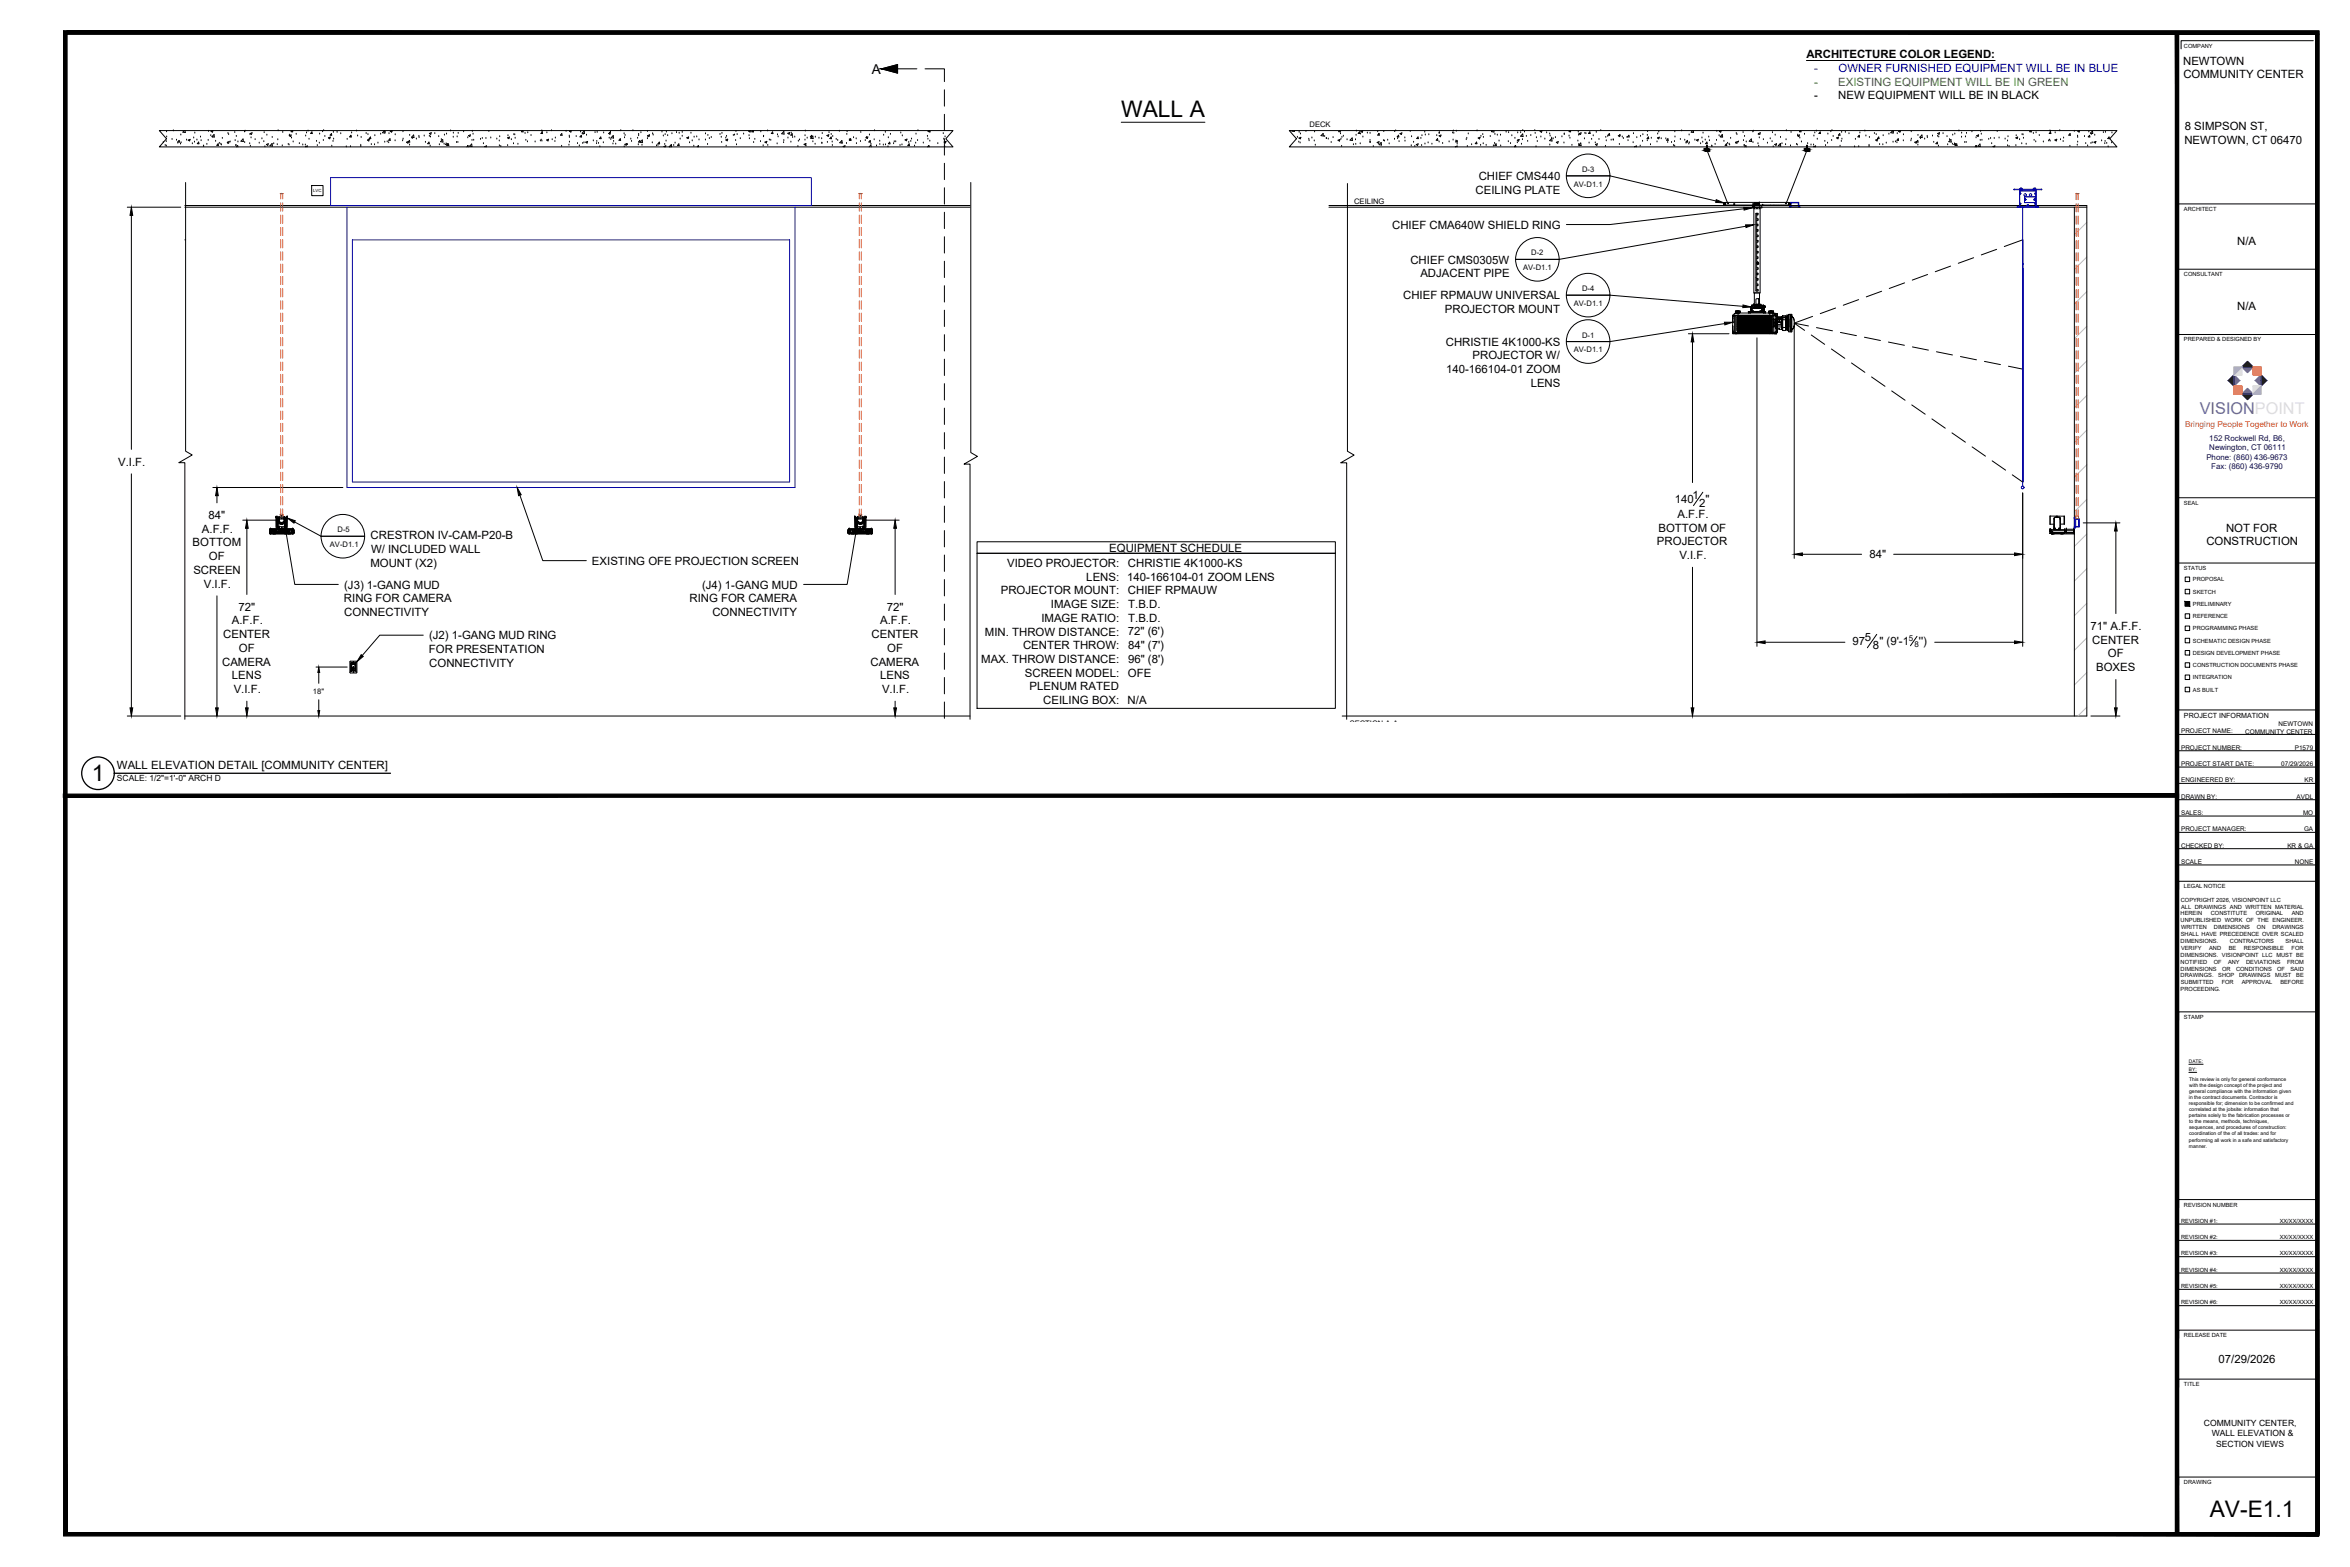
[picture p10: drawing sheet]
<svg xmlns="http://www.w3.org/2000/svg" width="914mm" height="610mm" viewBox="0 0 914 610" stroke-linecap="round" stroke-linejoin="round" font-family="sans-serif">
<defs><g id="words">
<text font-size="23.7" x="70.6" y="17.3">EXAMPLES OF PROJECTOR DETAIL - 1/2&quot; SCALE VIEWPORT</text>
<g font-size="8.9">
<text x="436.3" y="45.7">WALL A</text>
<text x="35.7" y="304">1</text>
<text x="859.8" y="590.3">AV-E1.1</text>
</g>
<text font-size="6.3" fill="#6e6994" x="856" y="161.2">VISIONPOINT</text>
<text font-size="5.3" x="339.3" y="28.7">A</text>
<g font-size="4.4">
<text x="702.9" y="22.6">ARCHITECTURE COLOR LEGEND:</text>
<text x="849.5" y="25.3">NEWTOWN</text>
<text x="849.6" y="30.5">COMMUNITY CENTER</text>
<text x="705.9" y="38.7">-</text>
<text x="715.3" y="38.7">NEW EQUIPMENT WILL BE IN BLACK</text>
<text x="850.1" y="50.8">8 SIMPSON ST,</text>
<text x="849.9" y="55.9">NEWTOWN, CT 06470</text>
<text x="575.4" y="70">CHIEF CMS440</text>
<text x="574.2" y="75.4">CEILING PLATE</text>
<text x="541.7" y="89">CHIEF CMA640W SHIELD RING</text>
<text x="870.5" y="95.2">N/A</text>
<text x="548.8" y="102.5">CHIEF CMS0305W</text>
<text x="552.7" y="107.9">ADJACENT PIPE</text>
<text x="546" y="116.4">CHIEF RPMAUW UNIVERSAL</text>
<text x="562.2" y="121.8">PROJECTOR MOUNT</text>
<text x="870.5" y="120.6">N/A</text>
<text x="562.6" y="134.5">CHRISTIE 4K1000-KS</text>
<text x="573" y="139.8">PROJECTOR W/</text>
<text x="562.7" y="145.2">140-166104-01 ZOOM</text>
<text x="595.6" y="150.5">LENS</text>
<text x="46" y="181.2">V.I.F.</text>
<text x="651.7" y="195.7">140</text>
<text x="658.6" y="194.1">1</text>
<text x="661.2" y="197.3">2</text>
<text x="663.6" y="195.7">&quot;</text>
<text x="81.2" y="202">84&quot;</text>
<text x="652.7" y="201.5">A.F.F.</text>
<text x="78.6" y="207.3">A.F.F.</text>
<text x="144.2" y="209.8">CRESTRON IV-CAM-P20-B</text>
<text x="645.3" y="206.8">BOTTOM OF</text>
<text x="866.2" y="206.8">NOT FOR</text>
<text x="74.9" y="212.6">BOTTOM</text>
<text x="144.4" y="215.1">W/ INCLUDED WALL</text>
<text x="431.6" y="214.6">EQUIPMENT SCHEDULE</text>
<text x="644.7" y="212.2">PROJECTOR</text>
<text x="858.5" y="212.2">CONSTRUCTION</text>
<text x="81.3" y="218">OF</text>
<text x="144.1" y="220.5">MOUNT (X2)</text>
<text x="230.3" y="219.7">EXISTING OFE PROJECTION SCREEN</text>
<text x="391.9" y="220.5">VIDEO PROJECTOR:</text>
<text x="438.9" y="220.5">CHRISTIE 4K1000-KS</text>
<text x="653.5" y="217.5">V.I.F.</text>
<text x="727.4" y="217.2">84&quot;</text>
<text x="75.2" y="223.3">SCREEN</text>
<text x="422.7" y="225.9">LENS: 140-166104-01 ZOOM LENS</text>
<text x="79.3" y="228.6">V.I.F.</text>
<text x="133.9" y="229">(J3) 1-GANG MUD</text>
<text x="273.2" y="229">(J4) 1-GANG MUD</text>
<text x="389.4" y="231.2">PROJECTOR MOUNT:</text>
<text x="438.9" y="231.2">CHIEF RPMAUW</text>
<text x="92.8" y="237.6">72&quot;</text>
<text x="133.8" y="234.3">RING FOR CAMERA</text>
<text x="134" y="239.7">CONNECTIVITY</text>
<text x="268.3" y="234.3">RING FOR CAMERA</text>
<text x="277.2" y="239.7">CONNECTIVITY</text>
<text x="345" y="237.6">72&quot;</text>
<text x="408.9" y="236.6">IMAGE SIZE:</text>
<text x="439" y="236.5">T.B.D.</text>
<text x="90.2" y="242.9">A.F.F.</text>
<text x="342.5" y="242.9">A.F.F.</text>
<text x="405.2" y="241.9">IMAGE RATIO:</text>
<text x="439" y="241.8">T.B.D.</text>
<text x="813.5" y="245.1">71&quot; A.F.F.</text>
<text x="86.8" y="248.2">CENTER</text>
<text x="167" y="248.7">(J2) 1-GANG MUD RING</text>
<text x="339.1" y="248.2">CENTER</text>
<text x="383.3" y="247.3">MIN. THROW DISTANCE:</text>
<text x="438.9" y="247.2">72&quot; (6')</text>
<text x="720.9" y="251">97</text>
<text x="725.6" y="249.4">5</text>
<text x="731.3" y="251">&quot; (9'-1</text>
<text x="746.6" y="251">'')</text>
<text x="814.1" y="250.4">CENTER</text>
<text x="93" y="253.6">OF</text>
<text x="166.9" y="254.1">FOR PRESENTATION</text>
<text x="345.2" y="253.6">OF</text>
<text x="381.8" y="258">MAX. THROW DISTANCE:</text>
<text x="398.1" y="252.6">CENTER THROW:</text>
<text x="438.9" y="252.5">84&quot; (7')</text>
<text x="438.9" y="257.9">96&quot; (8')</text>
<text x="728.8" y="252.6">8</text>
<text x="820.2" y="255.7">OF</text>
<text x="86.4" y="258.9">CAMERA</text>
<text x="167" y="259.4">CONNECTIVITY</text>
<text x="338.7" y="258.9">CAMERA</text>
<text x="398.8" y="263.3">SCREEN MODEL:</text>
<text x="438.9" y="263.2">OFE</text>
<text x="815.6" y="261.1">BOXES</text>
<text x="90.2" y="264.3">LENS</text>
<text x="90.9" y="269.6">V.I.F.</text>
<text x="342.5" y="264.3">LENS</text>
<text x="343.2" y="269.6">V.I.F.</text>
<text x="400.6" y="268.6">PLENUM RATED</text>
<text x="405.9" y="274">CEILING BOX:</text>
<text x="438.8" y="273.8">N/A</text>
<text x="45.5" y="299.1">WALL ELEVATION DETAIL [COMMUNITY CENTER]</text>
<text x="863.3" y="530.2">07/29/2026</text>
</g>
<g font-size="4.4" fill="#00f">
<text x="705.9" y="27.9">-</text>
<text x="715.4" y="27.9">OWNER FURNISHED EQUIPMENT WILL BE IN BLUE</text>
</g>
<g font-size="4.4" fill="#2eb800">
<text x="705.9" y="33.3">-</text>
<text x="715.2" y="33.3">EXISTING EQUIPMENT WILL BE IN GREEN</text>
</g>
<g font-size="3.3">
<text x="45.5" y="304">SCALE: 1/2&quot;=1'-0&quot; ARCH D</text>
<text x="857.6" y="554.8">COMMUNITY CENTER,</text>
<text x="860.6" y="558.8">WALL ELEVATION &amp;</text>
<text x="862.3" y="562.8">SECTION VIEWS</text>
</g>
<text font-size="3.2" fill="#f15c22" x="850.2" y="166.3">Bringing People Together to Work</text>
<g font-size="3.1" fill="#10054c">
<text x="859.6" y="171.4">152 Rockwell Rd, B6,</text>
<text x="858.5" y="178.8">Phone: (860) 436-9673</text>
<text x="859.7" y="175.1">Newington, CT 06111</text>
<text x="860.4" y="182.5">Fax: (860) 436-9790</text>
</g>
<g font-size="3.1">
<text x="742.7" y="249.4">5</text>
<text x="744.9" y="251.7">8</text>
</g>
<g font-size="3">
<text x="509.6" y="49.3">DECK</text>
<text x="615.6" y="66.8">D-3</text>
<text x="612.4" y="72.7">AV-D1.1</text>
<text x="526.9" y="79.4">CEILING</text>
<text x="595.8" y="99.3">D-2</text>
<text x="592.6" y="105.1">AV-D1.1</text>
<text x="615.6" y="113.2">D-4</text>
<text x="612.4" y="119.1">AV-D1.1</text>
<text x="615.6" y="131.3">D-1</text>
<text x="612.4" y="137.1">AV-D1.1</text>
<text x="131.4" y="207">D-5</text>
<text x="128.4" y="212.9">AV-D1.1</text>
<text x="121.8" y="270.1">18&quot;</text>
<text x="525.2" y="282.5">SECTION A-A</text>
</g>
<text font-size="2.8" x="849.8" y="279.3">PROJECT INFORMATION</text>
<g font-size="2.5">
<text x="848.7" y="285.3">PROJECT NAME:</text>
<text x="873.6" y="285.4">COMMUNITY CENTER</text>
<text x="886.6" y="282.4">NEWTOWN</text>
<text x="848.7" y="291.7">PROJECT NUMBER:</text>
<text x="892.9" y="291.7">P1579</text>
<text x="848.7" y="298">PROJECT START DATE:</text>
<text x="887.7" y="298">07/29/2026</text>
<text x="848.7" y="304.4">ENGINEERED BY:</text>
<text x="896.7" y="304.4">KR</text>
<text x="848.7" y="310.7">DRAWN BY:</text>
<text x="893.6" y="310.7">AVDL</text>
<text x="848.7" y="317.1">SALES:</text>
<text x="896.1" y="317.1">MO</text>
<text x="848.7" y="323.4">PROJECT MANAGER:</text>
<text x="896.5" y="323.4">GA</text>
<text x="848.7" y="329.8">CHECKED BY:</text>
<text x="890" y="329.8">KR &amp; GA</text>
<text x="848.7" y="336.1">SCALE</text>
<text x="892.9" y="336.1">NONE</text>
</g>
<g font-size="2.2">
<text x="849.8" y="18.5">COMPANY</text>
<text x="849.8" y="82">ARCHITECT</text>
<text x="849.8" y="107.4">CONSULTANT</text>
<text x="849.8" y="132.8">PREPARED &amp; DESIGNED BY</text>
<text x="849.8" y="196.3">SEAL</text>
<text x="849.8" y="221.7">STATUS</text>
<text x="853.3" y="226.2">PROPOSAL</text>
<text x="853.3" y="230.9">SKETCH</text>
<text x="853.3" y="235.7">PRELIMINARY</text>
<text x="853.3" y="245.2">PROGRAMMING PHASE</text>
<text x="853.3" y="240.5">REFERENCE</text>
<text x="853.3" y="250">SCHEMATIC DESIGN PHASE</text>
<text x="853.3" y="254.7">DESIGN DEVELOPMENT PHASE</text>
<text x="853.3" y="259.5">CONSTRUCTION DOCUMENTS PHASE</text>
<text x="853.3" y="269">AS BUILT</text>
<text x="853.3" y="264.3">INTEGRATION</text>
<text x="849.8" y="345.6">LEGAL NOTICE</text>
<text x="848.6" y="350.8">COPYRIGHT 2026, VISIONPOINT LLC</text>
<text x="848.7" y="353.5">ALL DRAWINGS AND WRITTEN MATERIAL</text>
<text x="848.5" y="356.2">HEREIN</text>
<text x="848.5" y="358.8">UNPUBLISHED WORK OF THE ENGINEER.</text>
<text x="860.2" y="356.2">CONSTITUTE</text>
<text x="877.8" y="356.2">ORIGINAL</text>
<text x="891.7" y="356.2">AND</text>
<text x="848.6" y="364.2">SHALL HAVE PRECEDENCE OVER SCALED</text>
<text x="848.7" y="361.5">WRITTEN</text>
<text x="861.4" y="361.5">DIMENSIONS</text>
<text x="878.2" y="361.5">ON</text>
<text x="884.2" y="361.5">DRAWINGS</text>
<text x="848.5" y="366.9">DIMENSIONS.</text>
<text x="848.7" y="369.5">VERIFY</text>
<text x="859.6" y="369.5">AND</text>
<text x="867.2" y="369.5">BE</text>
<text x="867.7" y="366.9">CONTRACTORS</text>
<text x="873.1" y="369.5">RESPONSIBLE</text>
<text x="889.4" y="366.9">SHALL</text>
<text x="891.6" y="369.5">FOR</text>
<text x="848.5" y="372.2">DIMENSIONS. VISIONPOINT LLC MUST BE</text>
<text x="848.5" y="374.9">NOTIFIED</text>
<text x="848.5" y="377.5">DIMENSIONS</text>
<text x="861.4" y="374.9">OF</text>
<text x="864.6" y="377.5">OR</text>
<text x="866.9" y="374.9">ANY</text>
<text x="870.1" y="377.5">CONDITIONS</text>
<text x="874" y="374.9">DEVIATIONS</text>
<text x="886.1" y="377.5">OF</text>
<text x="889.9" y="374.9">FROM</text>
<text x="891.2" y="377.5">SAID</text>
<text x="848.5" y="380.2">DRAWINGS.</text>
<text x="848.6" y="382.9">SUBMITTED</text>
<text x="863.2" y="380.2">SHOP</text>
<text x="864.5" y="382.9">FOR</text>
<text x="871.3" y="380.2">DRAWINGS</text>
<text x="872.3" y="382.9">APPROVAL</text>
<text x="885.3" y="380.2">MUST</text>
<text x="887.3" y="382.9">BEFORE</text>
<text x="893.5" y="380.2">BE</text>
<text x="848.5" y="385.6">PROCEEDING.</text>
<text x="849.8" y="396.3">STAMP</text>
<text x="849.8" y="469.4">REVISION NUMBER</text>
<text x="848.7" y="475.6">REVISION #1:</text>
<text x="887.1" y="475.6">XX/XX/XXXX</text>
<text x="848.7" y="482">REVISION #2:</text>
<text x="887.1" y="482">XX/XX/XXXX</text>
<text x="848.7" y="488.3">REVISION #3:</text>
<text x="887.1" y="488.3">XX/XX/XXXX</text>
<text x="848.7" y="494.7">REVISION #4:</text>
<text x="887.1" y="494.7">XX/XX/XXXX</text>
<text x="848.7" y="501">REVISION #5:</text>
<text x="887.1" y="501">XX/XX/XXXX</text>
<text x="848.7" y="507.4">REVISION #6:</text>
<text x="887.1" y="507.4">XX/XX/XXXX</text>
<text x="849.8" y="520.2">RELEASE DATE</text>
<text x="849.8" y="539.2">TITLE</text>
<text x="849.8" y="577.3">DRAWING</text>
</g>
<g font-size="2">
<text x="851.8" y="425.2">general compliance with the information given</text>
<text x="851.8" y="420.5">This review is only for general conformance</text>
<text x="851.9" y="422.8">with the design concept of the project and</text>
<text x="851.7" y="427.6">in the contract documents. Contractor is</text>
<text x="851.7" y="429.9">responsible for; dimension to be confirmed and</text>
<text x="851.7" y="434.7">pertains solely to the fabrication processes or</text>
<text x="851.8" y="432.3">correlated at the jobsite: information that</text>
<text x="851.8" y="437">to the means, methods, techniques,</text>
<text x="851.8" y="441.7">coordination of the of all trades: and for</text>
<text x="851.8" y="439.4">sequences, and procedures of construction:</text>
<text x="851.7" y="444.1">performing all work in a safe and satisfactory</text>
<text x="851.7" y="446.4">manner.</text>
</g>
<g font-size="1.9">
<text x="851.7" y="413.6">DATE:</text>
<text x="851.7" y="416.8">BY:</text>
</g>
<text font-size="1.7" x="121.9" y="74.7">LVC</text>
</g></defs>
<!-- layer: 0 -->
<g fill="none" stroke="#000" stroke-width=".39">
<path d="M24.8 12h1.2v584.8h-1.2zM26 12h876.3v1.3h-876.3zM846.5 13h1.2v583.2h-1.2zM900.1 15.8h-51.4v3.2M901.1 13.3h1.2v583.5h-1.2zM343 26.8l6.3-1.7v3.3zM349.3 26.8h7.5M359.9 26.8h7.6v5M367.5 34.9v6.4M62 50.8h308.8l-2.8 3.2 2.8 3.2h-308.8l2.8-3.2zM63.5 55.4h.1M64.3 56.6h.1"/>
<path d="M64.7 55.1h.1M64.7 56.8h.1M64.8 51.3h.1M64.9 53.3h.1M67 54.3h.1M67.5 50.9h.1M68.7 54.5h.1M69.2 55.7h.1M69.7 54.6l.1 .7-.6-.1zM70.2 56h.1M70.4 52.5h.1M70.5 55.5h.1"/>
<path d="M71.8 50.8l-.6 .6 .9 .2-.1-.8M72.6 54.5h.1M73.2 54.5l.8-.3-.2 .7zM74.8 55.9h.1M75.4 53.7h.1M75.7 55.3h.1M75.8 51.8h.1M76.6 54.5h.1M77.3 55.3l.1 .6h-.6zM78 53.3h.1M78.3 54.7h.1M79.2 56.8h.1"/>
<path d="M79.2 57h.1M80.5 56.2h.1M81 54.6h.1M81.1 51.1h.1M82 52.8h.1M82.1 51.1l.8-.3-.2 .6zM82.8 53.4h.1M83.3 52.3l.1 1-.9-.1zM83.9 55h.1M84.9 55.9l.1 .7-.6-.1zM85.3 55.8h.1M85.9 56.1h.1"/>
<path d="M86.1 56.4h.1M86.5 53.8h.1M88.4 55.4l.8-.3-.2 .6zM88.6 55.8h.1M88.7 51.9h.1M89 52.4h.1M89.6 55.2h.1M91.4 51.6h.1M91.5 54.7h.1M91.8 56.6h.1M91.9 53.1h.1M92 57.2l.5-.6 .1 .6"/>
<path d="M92.6 55.2h.1M94.6 54.1l.1 1-.9-.2zM95.1 51.3h.1M95.2 55.5h.1M95.4 51h.1M97.2 55.9h.1M97.3 52.4h.1M97.3 51.9l.8-.3-.2 .7zM97.4 56.9h.1M97.7 53.6h.1M99.3 54.3h.1M100.9 55.7h.1"/>
<path d="M101.9 54h.1M102.7 55.1h.1M102.8 51.6h.1M103.1 57.1h.1M103.7 56.2l.7-.3-.2 .7zM103.8 52.6h.1M105.9 55.8l.1 1-.9-.1zM105.9 53.5h.1M106.5 55.9h.1M107.9 56.3h.1M108.1 54.4h.1M108.2 50.9h.1"/>
<path d="M109.8 56.7h.1M110 51.5h.1M112.2 56.2h.1M112.5 56.4h.1M112.5 52.8l.8-.3-.2 .6zM112.6 52.6h.1M113.4 53.7h.1M113.6 50.8l-.3 .4 .6 .1-.1-.5M114.1 55.2h.1M115.3 52.2h.1M116.5 55.9h.1M117.8 56.4h.1"/>
<path d="M118.8 56.4h.1M118.9 52.9h.1M119 57.2l.6-.4-.1 .4M119.3 51.7h.1M119.9 51h.1M120.2 54.2h.1M121.4 51.3l.1 .7-.6-.1zM123.2 55h.1M123.5 56.6h.1M124.2 55.7h.1M124.4 52.2h.1M125.5 51.2h.1"/>
<path d="M125.8 54.7h.1M125.9 50.8h.1M126.4 53.1h.1M127.8 53.6l.7-.3-.2 .7zM129 52l.1 .6h-.6zM129.1 56.9h.1M129.6 55h.1M129.7 51.5h.1M129.8 54.1h.1M131.2 51.5h.1M132.6 52h.1M134.7 57.1h.1"/>
<path d="M135.1 54.2h.1M136.4 57.1h.1M136.5 53.2h.1M136.5 52.6l.2 .7-.7-.1zM136.8 51.7h.1M138.7 51h.1M139.1 52.9h.1M140.4 57h.1M140.4 56.5h.1M140.5 53.5h.1M142.5 51.9h.1M143 54.5l.7-.3-.2 .6z"/>
<path d="M143.2 52.4h.1M144.1 53.3l.2 .7-.7-.1zM144.5 56.2h.1M145.7 56.3h.1M145.9 52.8h.1M147.1 55.7h.1M148.1 52.2h.1M149.6 50.8l-.8 .8 1 .2-.1-1M149.7 55.3h.1M149.9 51.5h.1M150.7 55.2h.1M151.2 55.5h.1"/>
<path d="M151.4 52h.1M151.7 54l.1 .6h-.6zM152.5 51.1h.1M152.5 50.8l-.7 .3 .6 .3 .2-.6M153.7 54.8h.1M153.8 52.4h.1M156.7 54.8h.1M156.8 51.2h.1M156.8 54.1h.1M158.2 55.3l.7-.3-.2 .7zM159.3 54.6l.1 .7-.6-.1zM159.4 56.4h.1"/>
<path d="M159.4 52.7h.1M160.4 53.9h.1M161 52.5l.1 1-1-.1zM162 54.1h.1M163 53h.1M163.1 53.6h.1M165.1 52.9h.1M165.5 55.4h.1M166.9 55.3l.1 .6h-.6zM167.1 53h.1M167.1 51.9l.7-.3-.2 .7zM167.4 56.8h.1"/>
<path d="M167.5 53.3h.1M169.2 52h.1M170.7 53.1h.1M171 56.3h.1M171.7 54.3h.1M172.3 54.3l.1 1-1-.2zM172.8 56.1h.1M172.9 52.6h.1M173.4 56.2l.7-.3-.2 .6zM173.6 56h.1M173.8 52.2h.1M174.5 55.9l.1 .7h-.6z"/>
<path d="M175.3 50.9h.1M176.4 53.4h.1M176.4 51.8h.1M177.6 55.4h.1M177.9 53.3h.1M178.2 55.4h.1M178.3 51.9h.1M180.4 51.3h.1M181.7 57.2l.4-.6 .1 .6M181.9 57h.1M182 53.6h.1M182.3 52.8l.7-.3-.2 .6z"/>
<path d="M183.5 56l.2 1-1-.1zM183.7 54.6h.1M183.8 51.1h.1M184.1 52.2h.1M184.3 54.6h.1M187 54.2h.1M187.7 53.9h.1M188.1 55.9h.1M188.8 57.2l-.2-.2 .7-.3-.1 .5M189.1 53.9h.1M190.2 51.1h.1M191 53.7h.1"/>
<path d="M193.3 54.1h.1M194.3 54.8h.1M194.3 56.7h.1M194.4 53.2h.1M194.9 57h.1M197.5 53.6l.7-.3-.2 .7zM197.5 56.6h.1M197.7 52.8h.1M199 54.3h.1M199.8 55.9h.1M199.9 52.4h.1M200.3 52.5h.1"/>
<path d="M200.4 53.8h.1M201.5 56.1h.1M203.3 50.8l-.4 .4 .6 .1-.1-.5M204.3 51.9h.1M204.6 54.6h.1M205.2 55.2h.1M205.4 51.6h.1M206.6 52.7h.1M208.2 55.2h.1M210.3 54.8h.1M210.6 54.5h.1M210.7 51h.1"/>
<path d="M210.9 54.9h.1M211 51.1h.1M211 51.3l.1 .7-.6-.1zM212.7 54.5l.7-.3-.2 .6zM212.8 51.7h.1M214.6 50.9h.1M214.9 54.4h.1M215.9 55.1h.1M216.1 53.7h.1M218.5 56.9h.1M218.6 52l.1 .6h-.6zM220.3 51.1h.1"/>
<path d="M221.4 56.5h.1M221.5 53h.1M221.6 53.5h.1M221.6 55.3h.1M221.6 51l.6-.2-.1 .6zM224.2 53.1h.1M224.7 55.9h.1M225.4 56.8h.1M225.9 51.3h.1M226.2 52.6l.1 .7-.6-.1zM226.7 55.8h.1M226.9 52.3h.1"/>
<path d="M227.2 55.5h.1M227.3 51l.1 1-.9-.2zM227.9 55.3l.7-.3-.2 .7zM228.2 52.6h.1M230.9 54.8h.1M231.5 51.6h.1M232.1 55.9h.1M232.2 55h.1M232.4 51.5h.1M232.9 55.8h.1M233.4 57.1h.1M233.8 53.3l.1 .7-.6-.1z"/>
<path d="M234.8 55.5h.1M234.9 51.7h.1M236.8 51.9l.8-.3-.3 .6zM237 53.7h.1M237.2 51.8h.1M237.6 51.4h.1M237.7 54.3h.1M238.5 56h.1M238.6 52.7l.1 1-.9-.1zM238.8 55h.1M239.6 56.1h.1M241.4 54l.1 .6h-.6z"/>
<path d="M241.6 50.8h.1M242.8 52h.1M242.9 57.1h.1M243 53.6h.1M243.1 56.2l.8-.3-.3 .6zM243.2 52.7h.1M244.2 56.3h.1M245.4 54.1h.1M245.7 55h.1M246.3 50.9h.1M248.1 53.8h.1M248.4 56.3h.1"/>
<path d="M248.5 52.8h.1M248.5 52.3h.1M249 54.6l.1 .7-.6-.1zM249.4 51.6h.1M249.8 56.5h.1M249.9 54.5l.1 1-.9-.2zM251.9 54h.1M251.9 51.1h.1M252 52.7l.8-.2-.3 .6zM252.1 53.3h.1M253.8 55.6h.1M253.9 52h.1"/>
<path d="M254.1 52.5h.1M255.5 56.7h.1M256 56.6h.1M256.5 55.3l.2 .7-.7-.1zM257.6 51.4h.1M258.1 52.9h.1M258.6 57.2l-.3-.2 .8-.3-.2 .5M258.7 56.2h.1M258.8 52.4h.1M259.2 54.9h.1M259.3 51.4h.1M259.8 52.8h.1"/>
<path d="M260.8 57.2l-.4-.1 .8-.9 .1 1M261.1 57h.1M261.5 52h.1M262.1 56.6h.1M262.7 55.7h.1M263.2 51.6h.1M264.1 56l.2 .6h-.7zM264.3 51.8h.1M264.6 54.1h.1M265.5 53h.1M265.5 51.5h.1M267.2 53.6l.8-.3-.2 .6z"/>
<path d="M268.3 55.5h.1M268.9 51.8h.1M269.3 54.8h.1M270 56.9h.1M270.1 53.4h.1M271.1 53.3h.1M271.3 57.2l.4-.6 .1 .6M272 54.4h.1M274.5 54.5h.1M274.5 52.1h.1M275.3 56.2h.1M275.4 52.7h.1"/>
<path d="M276 53.9h.1M276.8 53.5h.1M280.2 52.3h.1M280.6 53.4h.1M280.8 55.4h.1M280.9 51.9h.1M282.4 53.7h.1M282.4 54.4l.8-.3-.2 .7zM282.6 56.9h.1M282.7 53h.1M285.3 52.7h.1M285.8 52.5h.1"/>
<path d="M286.2 54.7h.1M286.4 51.1h.1M286.6 56.3h.1M286.8 52.3h.1M288.1 54h.1M289.3 52.2h.1M291.5 52.8h.1M291.6 54h.1M291.9 50.8l-.6 .2 .5 .4 .2-.6M292.9 50.8l-.4 .5h.7l-.1-.5M293 51.3h.1M293.2 55.5h.1"/>
<path d="M293.7 54.2h.1M295.9 55.1h.1M296 51.3h.1M296.9 56.7h.1M297.1 53.2h.1M297.1 53h.1M297.6 55.3l.8-.3-.2 .6zM298.7 50.9h.1M298.7 56.6h.1M299.4 54.4h.1M299.9 54.6h.1M300.6 51.3l.2 .7-.7-.1z"/>
<path d="M302.4 56h.1M302.5 52.5h.1M302.8 53.3h.1M304.9 55.5h.1M305 54.7h.1M305 51.2l.1 1-.9-.2zM306.5 51.9l.8-.3-.2 .6zM306.6 53.7h.1M307.7 55.3h.1M307.9 51.8h.1M308.2 52l.1 .6h-.6zM308.4 53.5h.1"/>
<path d="M309.2 53.3h.1M310.5 57h.1M310.6 54.9h.1M311.1 54.4h.1M312.9 56.1l.7-.3-.2 .7zM313.2 54.5h.1M313.2 52.8h.1M313.4 51h.1M313.6 56.7h.1M314.1 53.7h.1M315.8 52.6l.1 .7h-.6zM316.3 52.9l.1 1-.9-.1z"/>
<path d="M316.3 55.2h.1M317.2 56.1h.1M317.2 53.4h.1M318.7 53.8h.1M319.7 54h.1M319.8 55.7h.1M319.8 55.8h.1M319.9 51.9h.1M321.8 52.7l.7-.3-.2 .7zM321.9 55.4h.1M322.6 51.6h.1M323.4 53.3l.1 .7-.6-.1z"/>
<path d="M323.4 52.3h.1M323.8 55.2h.1M323.9 56.6h.1M324 53.1h.1M325.4 54.2h.1M326 54.6h.1M326.6 51.1h.1M327.6 54.7l.1 1-1-.2zM327.6 55.6h.1M328.3 57.2l-.2-.2 .7-.3-.1 .5M329.4 55.8h.1M329.5 52.3h.1"/>
<path d="M329.6 51.2h.1M330.5 54.4h.1M331 54l.1 .6h-.6zM331 54.5h.1M332.1 53.6h.1M333.1 54h.1M333.2 55.9h.1M334.8 55.1h.1M334.9 51.5h.1M336.7 54.7h.1M337 53.6l.7-.3-.2 .6zM337.1 53.5h.1"/>
<path d="M338.2 57.2l.7-.8 .1 .8M338.3 52.5h.1M338.6 54.6l.1 .7-.6-.1zM338.9 56.1h.1M340.1 54.4h.1M340.3 50.9h.1M341.1 56.8h.1M342.3 54.9h.1M342.3 56.2h.1M343.7 56.4h.1M343.8 52.6h.1M344.5 51.5h.1"/>
<path d="M344.6 56.3h.1M345.5 57.1h.1M345.7 53.6h.1M346.2 55.3l.1 .7-.6-.1zM346.5 52.3h.1M347.7 55.9h.1M348 55.2h.1M348.5 55.2h.1M350.2 56.6h.1M350.5 51.7h.1M351 56.4h.1M351.1 52.9h.1"/>
<path d="M352.2 54.4l.7-.3-.2 .7zM353.6 55.4h.1M353.8 56l.1 .6h-.6zM354.4 55h.1M354.7 54.1h.1M355.9 56.8h.1M356.3 55.7h.1M356.4 52.2h.1M357 54.7h.1M357.2 50.8h.1M359.3 55.6h.1M360.9 53h.1"/>
<path d="M360.9 57.2l.5-.6 .1 .6M361.1 54.1h.1M361.5 57.1h.1M361.6 50.8l-.5 .2 .5 .4 .2-.6M361.8 54.9h.1M361.9 51.4h.1M364.9 55.9h.1M367 52h.1M367.2 54.1h.1M367.4 55.3l.7-.3-.2 .6zM367.5 44.5v6.3M367.5 54v6.3"/>
<path d="M367.6 57.1h.1M367.7 53.3h.1M436.3 47.6h32.5M501.7 50.8h322l-2.8 3.2 2.8 3.2h-322l2.8-3.2zM502.9 50.8l-.2 .2 1 .2-.1-.4M504.8 53.4h.1M505.4 55.3h.1M505.4 53.7l.8-.3-.2 .7zM505.5 51.5h.1M505.9 55.6h.1M506 52.1h.1M508.1 51.1h.1"/>
<path d="M509.3 54.2h.1M509.4 54.8h.1M510.5 53.7h.1M511.4 54.8h.1M511.5 51.3h.1M511.8 56.5h.1M514.8 51.9l.1 1-.9-.1zM515.4 53.1h.1M516.1 53.9h.1M516.8 54.1h.1M518 55.4h.1M518.7 53.5h.1"/>
<path d="M520.6 54.5l.8-.2-.2 .6zM521.3 50.8l-.4 .4 .6 .1-.1-.5M521.6 52h.1M521.8 54.1h.1M522 56.9h.1M522.2 53.4h.1M522.7 53h.1M524.2 54.4h.1M526.1 53.7l.1 1-.9-.2zM526.6 56.3h.1M527.4 54.4h.1M527.5 56.2h.1"/>
<path d="M527.7 52.6h.1M527.8 51h.1M529 51.3l.1 .6h-.6zM529.3 55.9h.1M529.4 52.1h.1M529.5 51.1l.8-.3-.2 .7zM530.3 53.3h.1M532 51.8h.1M533 55.4h.1M533.1 54.6h.1M533.1 51.9h.1M533.3 55.4h.1"/>
<path d="M534.4 57h.1M535.9 55.4l.7-.3-.2 .7zM536.1 51.2h.1M536.5 52.3h.1M536.6 51.9l.1 .7h-.6zM537.4 55.4l.1 1-.9-.1zM538.3 54.7h.1M538.4 51.2h.1M538.7 54.9h.1M540 54.5h.1M540.5 56h.1M542.6 54.2h.1"/>
<path d="M542.6 51.2h.1M543.1 50.9h.1M543.8 53.9h.1M544.2 52.6l.1 .7-.6-.1zM544.4 55.1h.1M544.7 52l.8-.3-.2 .6zM546.6 53.7h.1M546.7 54.9h.1M548.7 51.1h.1M549.1 56.7h.1M549.3 53.2h.1M550 55.4h.1"/>
<path d="M550.5 57h.1M551.1 56.2l.7-.2-.2 .6zM551.8 53.3l.1 .6h-.6zM552.9 53.8h.1M553.2 56.6h.1M553.3 52.8h.1M554.4 51.4h.1M554.5 56h.1M554.6 52.5h.1M555.7 55.6h.1M556 52.4h.1M557.2 56.1h.1"/>
<path d="M559.1 52.8h.1M559.4 53.9l.1 .7-.7-.1zM560 55.2h.1M560 51.9h.1M560 52.8l.7-.3-.2 .7zM560 51.6h.1M560.1 51.7h.1M561.3 55.8h.1M563.9 55.2h.1M565.2 51.7h.1M565.4 54.5h.1M565.5 51h.1"/>
<path d="M565.7 51.9h.1M566.4 57.2l.6-.4-.1 .4M566.5 54.9h.1M566.7 51h.1M566.9 54.6l.2 .7-.7-.1zM567 56h.1M570.5 54.3h.1M570.7 53.8h.1M570.9 57h.1M571.3 52.1h.1M572.6 56.3h.1M574.5 55.3l.2 .6h-.7z"/>
<path d="M574.7 50.9h.1M575.2 53.7l.7-.3-.2 .6zM576.1 56.5h.1M576.2 53h.1M577 52.3h.1M577.1 55.9h.1M577.2 53.4h.1M578.3 56.5h.1M579.9 53.1h.1M580.4 51.2h.1M580.8 50.8l-.4 .4 .9 .2v-.6M581.1 56.7h.1"/>
<path d="M581.6 55.8h.1M581.7 52.3h.1M582.1 55.9l.2 .7-.7-.1zM582.6 52.6h.1M583.3 54.9h.1M583.9 52.6h.1M583.9 56.8h.1M586 51.4h.1M586.9 55.1h.1M587 51.6h.1M587.8 55.9h.1M588.3 52.8h.1"/>
<path d="M589.3 57.2l.4-.6 .1 .6M589.5 53.8h.1M589.6 57h.1M590.4 54.5l.7-.2-.2 .6zM590.4 55.5h.1M590.6 51.7h.1M591.7 51.6h.1M592 56.1h.1M592.4 54.3h.1M592.5 52.1l.1 1-.9-.1zM592.5 50.8h.1M593.2 51.4h.1"/>
<path d="M593.9 53h.1M594.4 55h.1M595.7 52.7h.1M597.2 50.8h.1M597.3 51.9h.1M597.7 57.1h.1M597.8 53.6h.1M598.2 55.1h.1M599.3 51.1l.7-.3-.2 .7zM599.6 53.3h.1M601.1 54.1h.1M601.8 51.7h.1"/>
<path d="M603 52.1h.1M603 56.4h.1M603.2 52.9h.1M603.8 53.8h.1M603.8 53.9l.1 1-.9-.2zM604.4 54h.1M605.2 53.5h.1M605.6 55.4l.7-.3-.2 .6zM607.8 53.2h.1M608.5 55.6h.1M608.6 52.3h.1M608.7 52.1h.1"/>
<path d="M610.5 52.9h.1M610.9 53.8h.1M610.9 50.8l-.4 .4 .6 .1v-.5M611.7 56.5h.1M614 54.9h.1M614.1 51.4h.1M614.3 52.6h.1M614.3 56.2h.1M614.4 52.3h.1M614.5 52l.7-.3-.2 .6zM614.6 56.6h.1M615.1 55.6l.1 1-.9-.1z"/>
<path d="M616.5 54h.1M616.7 51.9h.1M617.1 52h.1M618.3 55.6h.1M618.6 51.3l.1 .6h-.6zM619.3 54.2h.1M619.9 52.8h.1M620.7 55.6h.1M620.8 56.2l.7-.3-.2 .7zM621.1 51.5h.1M622.2 54.3h.1M622.9 50.8h.1"/>
<path d="M624.7 56.9h.1M624.8 53.4h.1M625 54.8h.1M625.6 53.1h.1M626.2 51.9l.1 .7h-.6zM626.9 54.5h.1M627.7 54.4h.1M627.8 54.5h.1M629.7 52.8l.7-.3-.2 .7zM630.1 56.2h.1M630.2 52.7h.1M631.2 53.3h.1"/>
<path d="M631.7 53.9h.1M633.1 53.5h.1M633.5 54.7h.1M633.8 52.6l.1 .7-.6-.1zM635.5 55.5h.1M635.6 52h.1M636.1 57.2l.7-.4-.2 .4M636.9 53.6h.1M638.2 56.8h.1M638.3 53h.1M639.1 55h.1M639.3 52.4h.1"/>
<path d="M641 54.7h.1M641 52.7h.1M641.1 51.2h.1M641.4 53.3l.1 .7-.6-.1zM642.2 56.3h.1M642.5 53.8h.1M644.8 55.2h.1M644.9 53.7l.7-.3-.2 .6zM645 52.1h.1M645.4 51.4h.1M646.4 54h.1M648.2 54h.1"/>
<path d="M648.9 55.4h.1M649 54l.1 .6-.6-.1zM650.4 55.4h.1M651.2 56.6h.1M651.6 55.1h.1M651.6 56.8h.1M651.7 51.3h.1M651.7 53.3h.1M653.8 54.3h.1M654.3 50.9h.1M655.6 54.5h.1M656.1 55.7h.1"/>
<path d="M656.6 54.6l.1 .7-.6-.1zM657.1 56h.1M657.2 52.5h.1M657.3 55.5h.1M658.6 50.8l-.5 .6 .9 .2-.1-.8M659.5 54.5h.1M660.1 54.5l.7-.3-.2 .7zM661.7 55.9h.1M662.2 53.7h.1M662.5 55.3h.1M662.7 51.8h.1M663.5 54.5h.1"/>
<path d="M664 56.5h.3v1.2a.64 .64 0 0 1 .4 1 .64 .64 0 0 1-1.1 0 .64 .64 0 0 1 .4-1zM664.1 58.3l8.2 20.9M664.2 55.3l.1 .6h-.6zM664.9 53.3h.1M665.1 54.7h.1M666.1 56.8h.1M666.1 57h.1M667.4 56.2h.1M667.9 54.6h.1M668 51.1h.1M668.9 52.8h.1M669 51.1l.8-.3-.3 .6z"/>
<path d="M669.7 53.4h.1M670.2 52.3l.1 1-1-.1zM670.8 55h.1M671.8 55.9l.1 .7-.6-.1zM672.2 55.8h.1M672.8 56.1h.1M673 56.4h.1M673.4 53.8h.1M675.3 55.4l.8-.3-.2 .6zM675.4 55.8h.1M675.6 51.9h.1M675.9 52.4h.1"/>
<path d="M676.4 55.2h.1M678.2 51.6h.1M678.4 54.7h.1M678.7 56.6h.1M678.8 53.1h.1M678.9 57.2l.4-.6 .2 .6M679.5 55.2h.1M681.5 54.1l.1 1-1-.2zM682 51.3h.1M682.1 55.5h.1M682.2 51h.1M684 55.9h.1"/>
<path d="M684.2 52.4h.1M684.2 51.9l.8-.3-.3 .7zM684.3 56.9h.1M684.6 53.6h.1M686.1 54.3h.1M687.7 55.7h.1M688.8 54h.1M689.5 55.1h.1M689.7 51.6h.1M690 57.1h.1M690.5 56.2l.8-.3-.3 .7zM690.7 52.6h.1"/>
<path d="M692.8 55.8l.1 1-1-.1zM692.8 53.5h.1M693.4 55.9h.1M694.8 56.3h.1M695 54.4h.1M695.1 50.9h.1M696.7 56.7h.1M696.9 51.5h.1M699 56.2h.1M699.3 56.4h.1M699.4 52.8l.8-.3-.2 .6zM699.5 52.6h.1"/>
<path d="M700.3 53.7h.1M700.5 50.8l-.3 .4 .6 .1-.1-.5M701 55.2h.1M702.1 52.2h.1M703.2 58.3l-8.2 20.9M703.3 57.7a.64 .64 0 0 1 .4 .9 .64 .64 0 0 1-1 .1 .64 .64 0 0 1 .4-1v-1.2h.2v1.2M703.4 55.9h.1M704.7 56.4h.1M705.7 56.4h.1M705.8 52.9h.1M705.9 57.2l-.2-.2 .8-.2-.1 .4M706.1 51.7h.1"/>
<path d="M706.8 51h.1M707.1 54.2h.1M708.3 51.3l.1 .7-.7-.1zM710.1 55h.1M710.3 56.6h.1M711.1 55.7h.1M711.2 52.2h.1M712.4 51.2h.1M712.7 54.7h.1M712.8 50.8h.1M713.3 53.1h.1M714.6 53.6l.8-.3-.2 .7z"/>
<path d="M715.8 52l.2 .6h-.7zM716 56.9h.1M716.5 55h.1M716.6 51.5h.1M716.7 54.1h.1M718 51.5h.1M719.5 52h.1M721.6 57.1h.1M722 54.2h.1M723.2 57.1h.1M723.4 53.2h.1M723.4 52.6l.2 .7-.7-.1z"/>
<path d="M723.7 51.7h.1M725.6 51h.1M726 52.9h.1M727.3 57h.1M727.3 56.5h.1M727.4 53.5h.1M729.3 51.9h.1M729.8 54.5l.8-.3-.2 .6zM730 52.4h.1M731 53.3l.1 .7-.6-.1zM731.4 56.2h.1M732.6 56.3h.1"/>
<path d="M732.7 52.8h.1M734 55.7h.1M735 52.2h.1M736.5 50.8l-.8 .8 .9 .2-.1-1M736.6 55.3h.1M736.7 51.5h.1M737.5 55.2h.1M738.1 55.5h.1M738.2 52h.1M738.6 54l.1 .6h-.6zM739.4 51.1h.1M739.4 50.8l-.7 .3 .6 .3 .2-.6"/>
<path d="M740.6 54.8h.1M740.6 52.4h.1M743.5 54.8h.1M743.7 51.2h.1M743.7 54.1h.1M745 55.3l.8-.3-.2 .7zM746.2 54.6l.1 .7-.6-.1zM746.3 56.4h.1M746.3 52.7h.1M747.3 53.9h.1M747.8 52.5l.1 1-.9-.1zM748.9 54.1h.1"/>
<path d="M749.9 53h.1M749.9 53.6h.1M751.9 52.9h.1M752.4 55.4h.1M753.8 55.3l.1 .6h-.6zM754 53h.1M754 51.9l.7-.3-.2 .7zM754.3 56.8h.1M754.4 53.3h.1M756.1 52h.1M757.6 53.1h.1M757.9 56.3h.1"/>
<path d="M758.6 54.3h.1M759.1 54.3l.1 1-.9-.2zM759.7 56.1h.1M759.8 52.6h.1M760.3 56.2l.7-.3-.2 .6zM760.5 56h.1M760.6 52.2h.1M761.4 55.9l.1 .7h-.6zM762.2 50.9h.1M763.2 53.4h.1M763.3 51.8h.1M764.5 55.4h.1"/>
<path d="M764.8 53.3h.1M765 55.4h.1M765.2 51.9h.1M767.3 51.3h.1M768.5 57.2l.5-.6 .1 .6M768.8 57h.1M768.9 53.6h.1M769.2 52.8l.7-.3-.2 .6zM770.4 56l.1 1-.9-.1zM770.5 54.6h.1M770.7 51.1h.1M770.9 52.2h.1"/>
<path d="M771.2 54.6h.1M773.8 54.2h.1M774.6 53.9h.1M775 55.9h.1M775.7 57.2l-.2-.2 .7-.3-.1 .5M776 53.9h.1M777.1 51.1h.1M777.9 53.7h.1M780.2 54.1h.1M781.2 54.8h.1M781.2 56.7h.1M781.3 53.2h.1"/>
<path d="M781.7 57h.1M784.4 53.6l.7-.3-.2 .7zM784.4 56.6h.1M784.5 52.8h.1M785.8 54.3h.1M786.7 55.9h.1M786.8 52.4h.1M787.2 52.5h.1M787.3 53.8h.1M788.4 56.1h.1M790.2 50.8l-.4 .4 .6 .1-.1-.5M791.2 51.9h.1"/>
<path d="M791.5 54.6h.1M792.1 55.2h.1M792.2 51.6h.1M793.5 52.7h.1M795.1 55.2h.1M797.1 54.8h.1M797.5 54.5h.1M797.6 51h.1M797.7 54.9h.1M797.9 51.1h.1M797.9 51.3l.1 .7-.6-.1zM799.6 54.5l.7-.3-.2 .6z"/>
<path d="M799.7 51.7h.1M801.5 50.9h.1M801.8 54.4h.1M802.8 55.1h.1M803 53.7h.1M805.4 56.9h.1M805.5 52l.1 .6h-.6zM807.1 51.1h.1M808.3 56.5h.1M808.4 53h.1M808.4 55.3h.1M808.4 53.5h.1"/>
<path d="M809.1 50.8l-.6 .2 .5 .4 .2-.6M811.1 53.1h.1M811.6 55.9h.1M812.3 56.8h.1M812.8 51.3h.1M813.1 52.6l.1 .7-.7-.1zM813.6 55.8h.1M813.7 52.3h.1M814.1 55.5h.1M814.2 51l.1 1-.9-.2zM814.8 55.3l.7-.3-.2 .7zM815.1 52.6h.1"/>
<path d="M817.8 54.8h.1M818.4 51.6h.1M819 55.9h.1M819.1 55h.1M819.2 51.5h.1M819.7 55.8h.1M820.3 57.1h.1M820.7 53.3l.1 .7-.7-.1zM821.6 55.5h.1M821.8 51.7h.1M71.9 79.9h305.5M72.2 71v104.5l2.6 1.5-5.2 3h2.3v99.8"/>
<path d="M367.5 63.5v6.4M367.5 73v6.4M377.7 71v105.1l2.6 1.4-5.2 3.1h2.3v99.2M517.1 79.9h294.9v198.7h-289.8M524.3 71.4v104.1l2.6 1.5-5.2 3h2.3v99.8M626.4 68.4h-16.9h16.9l41.3 9.8M670.8 79v.5zM670.8 79.5h.1M670.8 79.3h.1M670.9 78.9l-.1 .1M670.9 79h-.1M670.9 78.9l.3 .1z"/>
<path d="M671.2 78.9l.1 .1M671.2 79h.1M671.2 79.8l.2 .1M671.2 79l.1 .8zM671.2 79.3h.1M671.2 79.5h.1M671.4 79.7v.2M671.4 78.8l24.4-.1 .1 1.1h-24.5zM672.3 79.9h.1M672.4 79.9h.1M672.5 79.9h.1M673.4 79.9h.1"/>
<path d="M674.6 79.3l.4 .1zM682.3 79.3v.2M682.3 79.3l-.3 .1 .3 .1M682.6 79.3h2.1M682.6 79.5h2.1M682.6 79.7h.1M682.6 79.1h.1M682.6 79.5h.1M682.6 79.4h.1M682.6 79.3h.1M682.6 79.8l.1 .1M682.6 79.2h.1"/>
<path d="M682.6 79.1h2.1M682.6 79.2h2.1M682.6 79.7h2.1M682.6 79.4h2.1M682.7 79h1.9M682.7 79.9l-.2 .7M682.7 79.7v.1M682.7 79.5v.1M682.7 78.9v.1M682.7 78.9h.1M682.7 78.9h1.9h-1.9M682.7 79.1l-.1 .1"/>
<path d="M682.7 79.2l-.1 .1M682.7 79.4l-.1 .1M682.7 79.3l-.1 .1M682.7 79l-.1 .1M682.7 79.6l-.1 .1M682.7 79.8h-.1M682.7 78.9h1.9M682.8 78.9h-.1M684.2 79.9h.1M684.6 78.9h.1M684.6 78.9v.1M684.6 79l.1 .1"/>
<path d="M684.7 79.7v.9M684.7 79.4v.1M684.7 79.1v.1M684.7 79.2v.1M684.7 79.7h.1M684.7 79.3v.1M684.7 79.5v.2M685.1 79.9h.1M685.2 79.9h.1M685.3 79.9h.1M685.7 79.9h.1M685.8 79.9h.1"/>
<path d="M685.9 79.9h.1M686.2 79.9h.1M686.3 79.9h.1M686.4 79.9h.1M686.5 79.9h.1M686.6 79.9h.1M687 79.9h.1M687.2 79.9h.1M687.4 79.9h.1M687.9 79.9h.1M688.1 79.9h.1M688.3 79.9h.1"/>
<path d="M688.7 79.9h.1M688.8 79.9h.1M688.9 79.9h.1M689 79.9h.1M689.1 79.9h.1M689.9 79.9h.1M690 79.9h.1M690.2 79.9h.1M690.3 79.9h.1M690.4 79.9h.1M690.5 79.9h.1M690.9 79.9h.1"/>
<path d="M691.1 79.9h.1M691.4 79.9h.1M691.9 79.9h.1M692.1 79.9h.1M692.3 79.9h.1M692.8 79.9h.1M693 79.9h.1M693.3 79.9h.1M693.8 79.9h.1M694 79.9h.1M694.2 79.9h.1M694.7 79.9h.1"/>
<path d="M694.9 79.9h.1M695 79.9h.1M695.2 79.9h.1M695.3 79.9h.1M695.9 79.7l.1 .1M696 79.8h-24.6M696 79v.8h-24.7M696 79.3h.1M696 79.5h.1M696 79h.1M696.1 78.9l-.1 .1M696.1 79h-.1"/>
<path d="M696.4 78.9v.1M696.4 78.9h-.3l.3 .1M696.5 79l.1 .5zM696.6 79.5h.1M696.5 79.3h.1M901.1 79.3h-54.2v3.2M49.5 80.6h20.8M51.1 83.8v91M71.9 80.6h305.5M71.9 93.3h.3M367.5 82.6v6.3M367.5 92.1v6.3"/>
<path d="M517.1 80.6h294.9M678.6 81.2l-52.2 6.2h-16.9M679.3 88l-72.6 12.9h-17h17M681.7 80.6v.3h1v-.3h-.6M682.1 80.6h.1M682.5 80.6l-.1 33.3h2.5l-.1-33.3M682.6 80.9v.3zM682.6 81.2h.1M682.8 80.6v.3h2.7v-.3M682.8 80.6h.1M682.8 80.6h-.7M682.8 80.9h.1"/>
<path d="M682.8 80.9l-.2 .3M683.5 80.9l.1 .3 .2-.3M683.6 83.1h-.4v30l.8 .2 .1-.7-.5 .1v-1.6l.5-.1-.1-.6-.4 .2v-1.7M683.6 83.5v1.7h.5l-.1 .6-.4-.1v1.7M683.6 96.2v1.7h.5l-.1 .5h-.4v1.6M683.6 89.8v1.7h.5l-.1 .6-.4-.1v1.7M683.6 87.4h.1M683.6 83.5h.1M683.6 83.1h.1M683.6 96.2h.1M683.6 95.8h.1M683.6 93.7h.1"/>
<path d="M683.6 89.8h.1M683.6 89.5h.1M683.7 83.1h.4v.4h-.4M683.7 87.4l.4-.1-.1 .6-.4-.1 .1 1.6M683.7 93.7l.4-.1-.1 .6-.4-.1 .1 1.7M683.7 95.8l.4-.1v.5h-.4M683.7 95.8h.1M683.7 89.4h.4v.5l-.4-.1M683.7 89.4v.1M684.6 80.9l.1 .3M684.7 80.9v.3M684.7 81.2h.1"/>
<path d="M685.5 80.6h.1M776.9 97l-6 2.2M787 93.3l-7.1 2.6M807.1 80.6v198M367.5 101.6v6.4M367.5 111.1v6.4M626.4 114.8h-16.9h16.9l51.8 4.4M681.3 119.9l-.1 1.4h1v-.4h-.5M681.3 119.8l.1 .4M681.3 119.8h.1M681.3 119.5v.3M681.3 119.5v.4"/>
<path d="M681.4 119.4l-.1 .1M681.6 119.3h.1M681.6 119.9v.1M681.6 119.9h.1M681.6 119.9l-.2 .3M681.7 119.9l-.1 .4M681.7 119.9h-.1M681.7 119.3l-.3 .1M681.7 119v.1M681.7 119h.1M681.7 119.1v.1M681.7 118.9v.1"/>
<path d="M681.7 119.1h.1M681.7 118.9h.1M681.8 119.2h.1M681.8 118.7l-.1 .2M681.8 118.7h.1M681.9 118.7v.5M681.9 118.9h.1M681.9 119.2h.1M681.9 118.8v.4M682 119.8l.3 .1M682.1 119.8l-.4 .1M682.1 119.8h1.1"/>
<path d="M682.2 119.8h.1M682.2 118.8l.5 .2M682.2 119.7l-.1 .1M682.3 119.8h.1M682.3 119.7v.1M682.3 119.8l2.6 .1zM682.4 119.8h.1M682.4 118.6l-.5 .2M682.4 118.6v.1M682.4 118.7h.1M682.4 118.7v.2M682.5 118.5l-.1 .2"/>
<path d="M682.5 118.5h.2M682.5 118.6v.4M682.5 118.5l2.3 .1M682.6 119.8h2.1M682.6 118.6h.1M682.6 118.6h2zM682.6 118.5v-4.6h2v4.6M682.6 118.5l.1 .1M682.6 118.7h2zM682.6 118.8h2M682.6 118.9h2zM682.6 119h2"/>
<path d="M682.6 119.1h2M682.6 119.2h2M682.6 119.3h2M682.6 118.7l.1 .1M682.6 118.8h.1M682.6 119v.2M682.6 118.8l.1 .2M682.6 119l.1 .1M682.6 119.1h.1M682.6 119.2l.1 .1M682.7 119.4h1.9M682.7 119.4h.1"/>
<path d="M682.7 119.5h1.9M682.7 118.6v.1M682.7 118.7h-.1M682.7 118.9h-.1M682.7 119.3h-.1M682.7 119.4v.1M682.7 119.5h.1M682.7 119.5v.1M682.7 118.8h-.1M682.7 119h-.1M682.7 118.7h1.9M682.7 118.8h1.9"/>
<path d="M682.7 119h1.9M682.7 119.3h1.9M682.8 119.7h-.6M682.8 119.7h2.2M683.3 119.8h-.1M683.3 119.8h.1M683.3 119.7v.1M683.3 116.3l1.1 .1-.2 1.9-.9-.1zM683.5 119.8h.1M683.6 102.5v1.7h.5l-.1 .6-.4-.1 .1 1.6M683.6 106.7l.1 1.8M683.6 102.2h.1"/>
<path d="M683.6 108.9h.1M683.6 108.5h.1M683.6 106.7h.1M683.6 106.4h.1M683.6 100h.1M683.7 100h.4l-.1 .6-.4-.1v1.7M683.7 108.5l.4-.1v.5h-.4M683.7 108.5h.1M683.7 106.3h.4v.5l-.4-.1M683.7 106.3v.1M683.8 119.8h.1M683.8 119.4h.1"/>
<path d="M683.8 119.1h.1M683.8 119.1v.3M683.9 102l-.3 .4 .3 .4M683.9 102.1h.1M683.9 102.8h.1M684 102.1l-.3 .3 .3 .3M684 102.3h.1M684 119.8h.1M684 102.7h-.1M684 119.7v.1M684 119.8h1.2M684 102.3l.1 .1"/>
<path d="M684 119.1l.1 .2M684 102.5h.1M684 102.3v.2M684 119.3v.1M684 119.3h-.1M684.1 119.4h.1M684.1 119.3l-.1 .1M684.1 119.1l-.1 .2M684.1 119.1v.1M684.1 102.5l-.2-.1 .2 .1M684.1 102.5h-.1M684.1 102.4v.1"/>
<path d="M684.1 102.1l-.4 .1M684.1 119.3h.1M684.1 119.1v.2M684.1 116.2l.3 .3v1.6l-.3 .2M684.1 119.3l.1 .1M684.2 119.2h-.1M684.2 119.2l-.1 .1M684.3 119.4v.1M684.3 119.2h.1M684.3 118.5h.1M684.4 116.5h.1M684.4 118.1h.1"/>
<path d="M684.4 119.2v.2M684.6 118.5h.1M684.6 118.8h.1M684.6 119h.1M684.6 119.2h.1M684.6 119.4h.1M684.6 119.5h.1M684.6 119.2v.1M684.6 119.4v.1M684.6 119.3h.1M684.6 119.5l-.1 .1M684.6 118.6v.1"/>
<path d="M684.6 118.7h.1M684.6 118.8v.1M684.6 118.9h.1M684.6 119v.1M684.6 118.7v.1M684.6 118.9v.1M684.7 119h-.1M684.7 118.5l-.4 .1M684.7 118.5l.1 .2M684.8 118.6v.4M684.8 118.7l.1 .2M684.8 118.7h.1"/>
<path d="M684.9 118.7h-.1M684.9 118.6l.3 .1M684.9 118.7h.1M684.9 119.8h.1M685 119.7v.1M685 119.8h.1M685 119.7l.2 .1M685 118.8l-.3 .2M685.1 118.8h.1M685.1 119.1l-1.7-.2-1.7 .3M685.1 119.1h.1M685.1 119.8h.1"/>
<path d="M685.1 119.1h.5M685.2 119.8h.1M685.2 118.7l.1 .2M685.2 118.7h.1M685.3 119.8h.1M685.3 119.8l-.4 .1M685.3 119.9h.3M685.4 118.9l-.2 .1M685.4 118.9h.1M685.5 119.8h.1M685.6 119.9h.1M685.6 119.8v.2"/>
<path d="M685.6 119.1h.4M685.8 119.9h.3M685.8 119.8v.3M685.8 120h.1M685.8 119.9h.1M685.9 118.8l-.3 .3M685.9 118.8h.2M686 119.1h.1M686.1 119.7l-.2 .1M686.1 119.7l-.8 .1M686.1 118.8h.1M686.1 120h.1"/>
<path d="M686.1 119.9h.1M686.1 118.8v.9M686.1 119.5h.1M686.1 119.2h.1M686.1 119.1v.1M686.1 119.8h.1M686.1 119.7v1.1M686.1 118.8h.3M686.3 118.8l.2 .2M686.5 119.1l.3 .2M686.5 119.7v.4M686.5 119v.7"/>
<path d="M686.5 119.6h.1M686.6 119.1v.5M686.7 119.6h-.1M686.8 119.4h.1M686.8 119.2h.1M686.8 119.5l-.1 .1M686.8 119.2v.1M686.8 119.3v.1M686.8 119.4v.1M686.8 119.3h.1M714.2 119.8l-5.9 2.2M723.2 116.6l-6 2.1"/>
<path d="M732.2 113.3l-6 2.2M741.1 110l-6 2.2M750 106.8l-5.9 2.2M759 103.5l-6 2.2M767.9 100.3l-5.9 2.1M901.1 104.7h-54.1v3.2M367.5 120.7v6.3M367.5 130.2v6.3M367.5 139.7v6.4M657 129.8h15.8M658.6 133v54.7M671.1 125.9l-44.7 7h-16.9h16.9"/>
<path d="M680.2 121.3l6.9 .1zM681.2 120.6v.7M681.4 120.6v.1M681.4 121.3h.1M681.4 120.2h.1M681.5 120.6h-.1M681.5 120.2h.1M681.5 120.3v.2M681.5 120.5h.1M681.5 120.5v.1M681.5 120.2v.1M681.6 120.3h.1"/>
<path d="M681.6 120.2h.1M681.7 121.3h.1M681.7 120.5h.1M681.7 120.2v.7v-.4M681.7 120.1v.1M681.7 120.9h.1M682.2 121.3h.1M683.6 131.4v120M684.8 121.3h.1M685.4 120.8h.1M685.4 120.7v.1M685.4 120.7h.1"/>
<path d="M685.4 120.8h.7M685.6 120l.3 .3M685.6 121.3h.1M685.6 120.1h.1M685.7 121.1l-.1 .2M685.7 121.2h.1M685.7 121.2h.4M685.8 120.1h.1M685.8 120.1h.3M685.8 121.2l.3 .1M685.8 120h.3M685.9 121.3h.1"/>
<path d="M685.9 120.3h.2M686.1 120.2l-.1 .1M686.1 120.1h.1M686.1 120.8v.5M686.1 121.2h.1M686.1 120.8h.1M686.1 120.2h.1M686.1 120.9l-1.3 .2v.2h1M686.1 120.7h.1M686.1 120.7h-.7M686.1 121.3h.1M686.2 121.2v.1"/>
<path d="M686.2 120.8h.1M686.2 120.8v.5M686.2 121.3h-.1M686.4 120.2v.5M686.4 120.7v.1M686.5 120.1h.1M686.5 120.8h-.3M686.5 120.7v.1M686.5 120.7h.1M686.5 120.8v.5h-.3M686.5 120.8v.5M686.5 120.1v.6"/>
<path d="M698.1 125.7l5.6 1.1M698.1 127.3v89.9M704.8 130.3l5.2 3.7M705.3 123.1l-7.2 2.6 4.1 2.8M706.8 127.4l6.2 1.3M712.6 135.8l5.2 3.6M716.1 129.3l6.3 1.3M725.5 131.2l6.2 1.3M734.8 133.1l6.2 1.2M744.1 135l6.3 1.2M753.5 136.8l6.2 1.3M762.8 138.7l6.2 1.3"/>
<path d="M901.1 130.1h-54.1v3.2M367.5 149.2v6.4M367.5 158.8v6.3M720.4 141.2l5.2 3.6M728.2 146.6l5.3 3.7M736.1 152.1l5.2 3.6M743.9 157.5l5.2 3.6M772.2 140.6l6.2 1.2M781.5 142.5l5.5 1.1M367.5 168.3v6.3M367.5 177.8v6.4M751.7 163l5.2 3.6"/>
<path d="M759.5 168.4l5.3 3.6M767.4 173.8l5.2 3.7M775.2 179.3l5.2 3.6M51.1 184.3v91.1M82.8 189.7h50.6M84.4 192.8v2.8M202.3 192.6l8.9 25.5h16.9M367.5 187.3v6.4M367.5 196.9v6.3M662.6 191.5l-3.7 5.2M783 184.7l4 2.8M787 191.8v59.6"/>
<path d="M901.1 193.6h-53.8v3.2M94.5 202.4h13.5M96.1 205.5v25.8M104.9 207.1h.1M104.9 207.3h.1M104.9 207.1v-.7v.7M104.9 206.3h.1M104.9 207.3l.4 .2M104.9 207.1v.1M104.9 206.3v.1M104.9 207.1l.4 .4M104.9 207.4l.4 .3"/>
<path d="M104.9 207.3l.4 .4M104.9 206.4h.1M104.9 206.2v.1M104.9 207.4h.1M104.9 207.2v.1M104.9 207.2h.1M104.9 206.1h.1M104.9 207.1v-.8v1M104.9 207.2l.2 .2M104.9 206.4v1M104.9 207.4h.2M104.9 206.1v.1"/>
<path d="M104.9 207.2l.1 .1M105 207.3h.1M105 206l-.1 .1M105 206.3v1M105 206.3h.1M105 206.3v.9M105 205.9v.1M105 205.9h.1M105.1 207.3l.2 .1M105.1 205.9h.1M105.1 207.3h.1M105.1 207.4h.2"/>
<path d="M105.1 206h.1M105.2 207.4h.1M105.2 207v.4M105.3 207.7h.1M105.3 205.9h-.2M105.3 205.9h-.3M105.3 206.5h.1M105.3 206.5v.9M105.3 206.5l.2-.3 .3 .3M105.3 206.8h.1M105.3 205.9h.1M105.3 206h.1"/>
<path d="M105.3 206h8.6h-8.6M105.3 206l-.4 .3M105.3 207.5h.1M105.3 206.1l-.4 .3M105.3 206l-.4 .4M105.3 206l-.3 .3M105.3 205.9l-.4 .4M105.3 206.8v.6M105.3 206.5l.2-.2 .3 .2M105.3 206.5v.3M105.3 207.7h8.6M105.3 207.5h8.6"/>
<path d="M105.3 206.8h.5M105.3 206.1h8.6M105.3 207.4h8.6M105.3 205.9h8.6M105.3 206.8l.1-.3-.1 .3M105.4 206.5h.1M105.4 206.5h.3M105.7 207.5h.1M105.7 206.8h.1M105.7 206.5h.1M105.7 206.5l.1 .3M105.8 206.8v-.3v.3"/>
<path d="M105.8 206.5h.1M105.8 206.8h.1M105.8 206.5v.3M105.8 206.5l.1 .9-.1-.6M106.3 207.5h.1M106.3 207.5v.2M106.3 207.7h.1M106.5 206.4l.1 .7zM106.6 206.8h.1M106.6 206.8h2.6M106.6 206.8h6M106.9 207.4h.1"/>
<path d="M107 207.4h.1M107.1 207.7h.1M107.1 207.5h.1M107.1 207.5v.2M107.1 207.4h.1M107.3 206.2l-.1 1.2 .1-1.2M107.3 206.2v1.2M107.3 201.2l.1 3.9 1 .9M107.3 201.2l.2 .1M107.3 206.2l.1 1.2M107.3 201.2h.1M107.4 201.2h.4"/>
<path d="M107.4 201.2h.1M107.4 201.2l.2 .1M107.5 201.2v.1M107.5 201.3h.1M107.6 201.3l.1 .6M107.6 201.3h.1M107.6 201.3l.2 .6M107.6 201.3l.1 .1M107.7 201.3v.1M107.7 201.9l.1 3.3 1.6 .8 1.2-.2 .8-.6 .1-3.3M107.7 201.9h.1M107.7 201.4h.1"/>
<path d="M107.7 201.4v.3M107.7 201.9l.1 3.2 .5 .5M107.7 201.6h.1M107.7 201.9v.1M107.7 201.7v.1M107.7 201.8v.1M107.7 201.8h.1M107.7 201.7h.1M107.7 201.8l.1 3.3 .4 .4M107.7 201.9l.1 .9M107.8 201.2l.2 3.9 1.6 .7M107.8 202.8h.1"/>
<path d="M107.8 201.2h.1M107.8 202.8v2.3l.4 .4M107.8 201.2l.1 .7M107.9 201.9h.1M107.9 201.8h.2M107.9 201.9l.1 3.2 1.6 .6M108 204.7h.1M108 204.8v.1M108.1 202.9l-.1 1.9M108.1 202a1.49 1.49 0 0 0 1.8 1.8M108.1 202h.1M108.2 207v.4v-.4"/>
<path d="M108.2 207.3h.1M108.2 207h.1M108.2 207v.4M108.2 202h.1M108.2 201.9h.1M108.2 205.4l.3 .3M108.2 205.8h.1M108.2 205.5h.1M108.2 207.1v.2M108.2 207v.1M108.3 205.8l.2 .1M108.3 207.1v.1"/>
<path d="M108.3 207.1h.1M108.3 207.2v.2M108.3 207.2l-.1 .1M108.3 207.2h-.1M108.3 205.5h.1M108.3 205.6l1 .4 1.6-.4M108.3 205.6h.1M108.3 202.2v.3M108.3 202.5h.1M108.3 205.4h.1M108.3 207.2h.1M108.3 203.2l.2 .2"/>
<path d="M108.4 205.6h.1M108.4 202.6h.1M108.4 202.5h.1M108.4 202.2h.1M108.4 202.1h.1M108.4 203.2h.1M108.4 206.9l-.1 .1zM108.4 202.7h.1M108.4 202h.1M108.4 202.4h.1M108.4 205.8h.1M108.5 207.1h-.3"/>
<path d="M108.5 207.1h.1M108.5 207.1h-.2M108.5 202.5a1.11 1.11 0 0 0 1.4 .9M108.5 202.1v.1M108.5 205.8h.1M108.5 201.1l-.3 .3v4M108.5 205.8l.1 .1M108.5 203.4h.1M108.5 205.7l2.2 .1M108.5 205.8v.1M108.5 201.9h2.2v3h-2.2zM108.5 201.1h2.2"/>
<path d="M108.5 201.7h.1M108.5 203h.1M108.5 205.9h.1M108.5 206.9h.1M108.5 206.8h.1M108.5 206.8h2.2h-2.2M108.5 206.9h2.2M108.5 203.1h.1M108.6 206h.1M108.6 205.9h.1M108.6 201.6h.1M108.6 203.1h.1"/>
<path d="M108.6 201.5h.1M108.6 203.2h.1M108.7 201.5h.1M108.7 207.4v-.5v.5M108.7 206.9h.1M108.8 201.4h.1M108.8 203.3h.1M108.8 207.2h.1M108.8 206.9v.5M108.8 207.2h1.6M108.8 203.4h.1M108.9 201.3h.1"/>
<path d="M109 207.4h.1M109 203.5h.1M109.1 203.5h.1M109.1 207.4h.1M109.2 203.5h.1M109.2 206.8h.1M109.2 201.1h.1M109.3 200.9h.1M109.3 203.6h.1M109.3 206.7h.1M109.3 206.8h.1M109.3 206.6h.1"/>
<path d="M109.3 207.4h.1M109.3 206.9h.1M109.4 207h.1M109.4 206.5h.1M109.4 203.6h.1M109.4 200.9h-.2M109.5 207.2h.9M109.5 207.2h.2M109.5 200.9h.1M109.5 207.2v.2M109.5 206.5h.1M109.5 207v.1"/>
<path d="M109.5 201.3l.3 .1zM109.5 205.3l.3 .1zM109.5 206.7h.1M109.5 206.2v.6M109.6 206.5h-.1M109.6 207.1h.1M109.6 201.1a1.26 1.26 0 0 1 1.2 1 1.26 1.26 0 0 1-.7 1.4M109.6 207.1v-.2v.2M109.6 206.9h.1M109.6 206.6l-.1 .5M109.6 205.7v.1M109.6 205.9v.1"/>
<path d="M109.6 206.9v.2v-.2M109.6 206.5h.1M109.6 206.2v.6M109.7 206.5h.1M109.7 207v.1M109.7 207.1h.1M109.7 207.2h.7h-.7M109.7 207.2v.2M109.8 206.5h.1M109.8 203.6h.1M109.8 207h.1M109.8 206.6h.1"/>
<path d="M109.8 206.9h.1M109.9 203.6h.1M109.9 207.4h.1M109.9 206.8h.1M109.9 206.7h.1M110 203.8h.1M109.9 203.8h.1M109.9 201.3a1.11 1.11 0 0 0-1.4 .8M110 201.1h.1M110 201.3h.1M110 203.4h.1M110 206.8h.1"/>
<path d="M110 206.8h2.6M110 203.5h.1M110 207.4h.1M110.1 203.5l-.5 .1M110.1 201.2l.2 .1M110.1 203.5h.1M110.1 201.2h.1M110.2 207.4h.1M110.2 203.5h.1M110.3 201.5a1.11 1.11 0 0 1 0 1.7M110.3 201.5h.1M110.3 203.2h.1"/>
<path d="M110.3 201.3h.1M110.3 203.3l-.2 .2M110.3 201.4h.1M110.3 203.4h.1M110.3 203.3h.1M110.3 203.3v.1M110.4 201.4h.1M110.4 207.2h.1M110.4 206.9h.1M110.4 206.9v.5M110.4 203.3h.1M110.5 203.3h.1"/>
<path d="M110.5 201.5h.1M110.5 203.2h.1M110.6 201.5h.1M110.6 203.1h.1M110.6 201.6h.1M110.6 205.9h.1M110.6 201.3h.1M110.6 206h.1M110.6 201.3a1.49 1.49 0 0 0-2.5 .6M110.6 203h.1M110.6 206.8l.3 .2zM110.7 201.4h.1"/>
<path d="M110.7 203h.1M110.7 205.8v.1M110.7 206.8h.1M110.7 206.9h.1M110.7 201.3a1.49 1.49 0 0 1-.7 2.5M110.7 201.1l.2 .3M110.7 205.8h.1M110.7 205.8l-.1 .1M110.7 202.9h.1M110.7 201.8h.1M110.7 207.1h.2M110.7 207.1h.1"/>
<path d="M110.8 205.8h.1M110.8 205.8h-.1M110.8 202.3a1.2 1.2 0 0 0-1.2-1.2 1.2 1.2 0 0 0-1.2 1.2M110.8 202.3a1.2 1.2 0 0 1-1.2 1.2 1.2 1.2 0 0 1-1.2-1.2M110.8 201.9h.1M110.8 202.8h.1M110.8 202.4h.1M110.8 202.2h.1M110.8 202.5h.1M110.8 205.4h.1M110.8 205.4l-1.2 .3M110.8 205.4l-1.2 .4"/>
<path d="M110.8 205.5l-1.1 .4-1.3-.3M110.8 207.1h.1M110.8 207.2v.1M110.8 207.2h.1M110.8 205.5l.1 .1M110.8 207.2v.2M110.9 205.6h.1M110.9 207h.1M110.9 207.1h.1M110.9 207.1v.1M110.9 207.2l.1 .1M110.9 205.8l-.2 .1"/>
<path d="M110.9 205.8h.1M110.9 207v.1M110.9 205.4l-.2 .3M110.9 207.3h.1M110.9 207.1v.2M111 201.4v4M111 202.8v.2M111 207v.4v-.4M111 207.3h.1M111 207h.1M111 207v.4M111 202.8h.1"/>
<path d="M111.1 202.9h.2M111.1 201.8h.2M111.2 204.9h.1M111.2 204.8v.1M111.2 204.7v.1M111.2 204.8h.1M111.3 202.9l-.1 1.9M111.3 202.2l-.1 2.7-.4 .5M111.3 202.2v.7M111.3 201.9v.4M111.3 201.9l-.1 3-.4 .5M111.4 204.8v.1"/>
<path d="M111.4 204.9h.1M111.4 204.9l-.3 .5-1.2 .5-1.5-.3M111.4 204.9l-.6 .6M111.4 204.7v.2M111.4 204.3h.1M111.4 204.2v.6M111.4 204.2h.1M111.4 201.2h.1M111.4 202.8l-.1 1.9M111.4 201.2l-.1 .7M111.4 207.7l3.3 19.7h16.9M111.4 201.2h.4"/>
<path d="M111.4 202.8h.1M111.4 201.9v2.3M111.4 201.9h.1M111.4 201.9v.9M111.4 201.5h.1M111.5 201.4h.1M111.5 201.4v.1M111.5 201.9l-.1 3.1-.5 .6M111.5 201.3l-.1 .6M111.5 201.3h.1M111.6 201.3h.1M111.6 201.3l-.1 .6"/>
<path d="M111.6 201.2v.1M111.6 201.2h.1M111.7 201.2h.1M111.8 201.2l-.2 .1M111.8 201.2h.1M111.8 207.4v-1.2l.1 1.2M111.8 201.2v3.9l-1.1 .9M111.8 201.2l-.1 .1M112 207.4l-.1-1.2 .1 1.2M112.1 207.4h.1M112.1 207.5h.1M112.1 207.5v.2"/>
<path d="M112.1 207.7h.1M112.2 207.4h-.1M112.2 207.4h.1M112.5 206.4l.1 .7zM112.6 206.8h.1M112.9 207.7h.1M112.9 207.5h.1M112.9 207.5v.2M113.3 206.8h.1M113.3 206.5v.9v-.6M113.3 206.8h.6M113.3 206.5h.1"/>
<path d="M113.3 206.5l.3-.3 .3 .3M113.4 206.5l.1-.2 .4 .2M113.4 206.5l-.1 .3M113.4 206.8h.1M113.4 206.5l.2-.2 .2 .2M113.4 206.5h.1M113.4 206.8v-.3v.3M113.4 207.5h.1M113.4 206.5h.4M113.4 206.5v.3M113.8 206.5h.1M113.8 206.5v.3"/>
<path d="M113.8 206.8v-.3v.3M113.8 206.5l.1 .3M113.8 205.9h.1M113.9 205.9h.1M113.9 206.8h.1M113.9 207.7h.1M113.9 206h.1M113.9 206l.4 .3M113.9 206l.4 .4M113.9 207.5h.1M113.9 206.1l.4 .3M113.9 206l.3 .3"/>
<path d="M113.9 205.9l.4 .4M113.9 206.8v.6M113.9 207.4h.2M113.9 206.5v.9M113.9 205.9l.3 .1M114 207.4h.1M114 207v.4M114 207l-.2-.8h-8.5l-.1 .8-.3 .1M114 207.5h.1M114 207.5h-.1M114 207l.3 .1M114 205.9h.1"/>
<path d="M114 205.9l.2 .1M114.1 207.3h.1M114.1 207.4h-.2M114.1 207.4h.2M114.1 207.3v.1M114.2 207.3h.1M114.2 207.3l-.1 .1M114.2 206.3h.1M114.2 205.9v.1M114.2 207.2h.1M114.2 207.2v-.9v.9M114.2 206l.1 .3"/>
<path d="M114.2 207.2v.1M114.3 207.2h.1M114.2 206.1h.1M114.3 207.2l-.1 .1M114.3 206.2v.1M114.3 207.3h.1M114.3 206.3h.1M114.3 207.1l-.4 .4M114.3 207.1v-.8v1M114.3 207.2l-.2 .2M114.3 207.2v.2M114.3 207.1h.1"/>
<path d="M114.3 206.4h.1M114.3 206.4v1M114.3 207.2h-.1M114.3 207.4h.1M114.3 207.1v-.7v.7M114.3 206.3v.1M114.3 207.1l-.3 .4M114.3 207.1v.1M114.3 207.4l-.4 .3M114.6 203.1l10.3 5.5h17h-17M330 207.3h.1M330 207.4h.1"/>
<path d="M330 207.1h.1M330.1 207.3h.1M330.1 206.3h.1M330.1 207.1v-.7v.7M330.1 206.3v.1M330.1 207.1l.2 .4M330.1 207.1l.4 .4M330.1 207.1v.1M330.1 207.4l.4 .3M330.1 207.1h.1M330.1 206.4h.1M330.1 207.4h.1"/>
<path d="M330.1 206.2v.1M330.1 207.2h.1M330.1 206.1h.1M330.1 207.1v-.8v1M330.1 206.1v.2M330.1 207.2l.1 .2M330.1 207.2v.2M330.1 206.4v1M330.1 207.2l.1 .1M330.1 205.9v.1M330.2 207.2h.1M330.2 207.3h.1"/>
<path d="M330.2 206l-.1 .1M330.2 206.3h.1M330.2 206.3v1M330.2 206.3v.9M330.2 207.3v.1M330.2 207.4h.3M330.3 205.9l-.1 .1M330.3 205.9h.1M330.3 207.5h.1M330.3 207.5h.2M330.3 207l-.2 .1M330.4 207.4h.1"/>
<path d="M330.4 205.9h.1M330.4 207v.4M330.4 206.9l-.1 .1M330.4 206.9l.1-.7h8.5l.1 .8 .4 .1M330.5 205.9l-.3 .1M330.5 206.5h.1M330.5 206.5l-.1 .9M330.5 207.7h.1M330.5 206.5l.2-.3 .3 .3M330.5 206.8h.1M330.5 205.9h.1M330.5 206h.1"/>
<path d="M330.5 206l-.4 .3M330.5 206l-.4 .4M330.5 207.5h.1M330.5 206.1l-.4 .3M330.5 205.9h8.5M330.5 206l-.3 .3M330.5 205.9l-.4 .4M330.5 206.5l.1-.2 .4 .2M330.5 206.8l-.1 .6M330.5 207.7h8.5M330.5 207.5h8.5M330.5 206.1h8.5"/>
<path d="M330.5 207.4h8.5M330.5 206.5v.3M330.5 206.8v-.3v.3M330.5 206.5l.2-.2 .2 .2M330.5 206.5h.4M330.6 206.5h.3M330.6 206.5l-.1 .3M330.9 207.5h.1M330.9 206.5l.1 .9v-.6h-.5M330.9 206.5l.1 .3M330.9 206.5h.1M330.9 206.8v-.3v.3"/>
<path d="M331 206.8h.1M331.4 207.5h.1M331.4 207.5v.2M331.4 207.7h.1M331.7 206.4v.7zM331.7 206.8h.1M331.7 206.8h2.7M332.1 207.4h.1M332.2 207.4h.1M332.2 207.7h.1M332.3 207.5h.1M332.3 207.5v.2"/>
<path d="M332.3 207.4h.1M332.4 207.4v-1.2v1.2M332.4 207.4l.1-1.2v1.2M332.5 201.2l.1 3.9 1 .9M332.5 201.2l.2 .1M332.5 201.2h.1M332.5 201.2h.5M332.6 201.2h.1M332.6 201.2l.2 .1M332.7 201.3h.1M332.7 201.3l.1 .6M332.8 201.3l.1 .6"/>
<path d="M332.8 201.3h.1M332.8 201.3v.1M332.8 201.4h.1M332.9 201.4h.1M332.9 201.4v.5M332.9 201.4v.1M332.9 201.9v3.1l.6 .6M332.9 201.9l.1 3.3 1.6 .8 1.1-.2 .9-.6 .1-3.3M332.9 201.5h.1M332.9 201.9v.4M332.9 201.9h.1M332.9 201.9v.2"/>
<path d="M332.9 201.2h.1M332.9 202.3l.1 .5M332.9 201.2l.2 .7M332.9 202.1l.1 2.1M332.9 202.8h.1M333 201.2h.1M333 202.8v1.9M333 201.2l.1 .7M333 207.7l-3.4 19.7h-16.9M333 204.3h.1M333 204.2v.6M333 204.2h.1"/>
<path d="M333 204.8v.1M333 204.9h.1M333 204.9l.2 .5 1.2 .5 1.6-.3M333 204.9l.5 .6M333 204.7v.2M333.1 201.9v.4M333.1 202.2v2.7l.4 .5M333.1 201.9v3.1l.4 .4M333.1 201.8h.2M333.1 202.2v.7M333.1 202.9v1.9M333.1 202.9h.2"/>
<path d="M333.1 204.7v.1M333.1 204.8v.1M333.1 204.8h.1M333.1 204.9h.1M333.3 202.8l.1 .2M333.3 202.8h.1M333.3 207.4v-.4v.4M333.3 207.3h.1M333.4 207.3h.1M333.4 207h.1M333.4 207h-.1M333.4 207v.4"/>
<path d="M333.4 203h.1M333.4 205.8h.1M333.4 205.8l.3 .1M333.4 207.1v.2M333.4 207v.1M333.5 207.1h.1M333.5 207.1v.1M333.5 207.2l-.1 .1M333.5 205.8l.2 .1M333.5 207.2v.2M333.5 205.4l1.3 .4M333.5 205.6l1 .4 1.5-.4"/>
<path d="M333.5 205.6h.1M333.5 202.2h.1M333.5 202.5h.1M333.5 205.4h.1M333.5 205.4l1.3 .3M333.5 205.5l1.2 .4 1.3-.3M333.5 207.2v.1M333.5 207.2h.1M333.5 205.5v.1M333.6 201.9h.1M333.6 202.8h.1M333.6 202.4h.1"/>
<path d="M333.6 205.8h.1M333.6 202.9h.1M333.6 201.8h.1M333.6 207.1h-.2M333.6 207.1h.1M333.6 201.3a1.49 1.49 0 0 0 .8 2.5M333.7 205.8h.1M333.7 201.1l-.3 .3v4l.3 .3M333.7 205.8l.1 .1M333.7 205.9h.1M333.7 205.8v.1M333.7 201.9h2.2v3h-2.2z"/>
<path d="M333.7 201.1h2.2M333.7 205.7h2.2M333.7 206.8l-.3 .2M333.7 206.8l-.2 .2M333.7 201.3a1.49 1.49 0 0 1 2.5 .6M333.7 201.4h.1M333.7 203h.1M333.7 206.8h.1M333.7 206.9h.1M333.7 203v.1M333.7 206.9h2.1M333.7 201.3h.1"/>
<path d="M333.7 201.6h.1M333.7 206h.1M333.8 203.1h.1M333.8 201.6h.1M333.8 205.9h.1M333.8 203.2h.1M333.9 201.5h.1M333.9 203.3h.1M333.9 206.9h.1M333.9 206.9v.5v-.5M333.9 201.4h.1M333.9 207.2h1"/>
<path d="M333.9 207.2h.1M333.9 206.9v.5M334 201.4h.1M334 203.3l.3 .2M334 203.4h.1M334 203.3h.1M334 203.3v.1M334 201.5a1.11 1.11 0 0 0 0 1.7M334 203.2h.1M334 201.5h.1M334.1 201.3h.1M334.2 203.5h.1"/>
<path d="M334.2 207.4h.1M334.3 201.2l-.3 .1M334.3 203.5l.4 .1M334.3 203.5h.1M334.3 201.2h.1M334.3 207.4h.1M334.3 206.8h.1M334.3 203.4h.1M334.4 201.3h-.1M334.4 201.3a1.11 1.11 0 0 1 1.4 .8M334.4 206.8h.1M334.4 203.8h.1"/>
<path d="M334.4 201.1h.1M334.4 203.6h.1M334.5 206.7h-.1M334.5 206.8h.1M334.5 207.4h.1M334.5 206.9h.1M334.5 206.6h.1M334.5 203.6h.1M334.5 207h.1M334.6 203.6h.1M334.6 201.3l.3 .1zM334.6 205.3l.3 .1z"/>
<path d="M334.6 206.5h.1M334.6 207.2h-.7h.7M334.6 207.2h.3M334.6 207.2v.2M334.6 207.1h.1M334.7 207v.1M334.7 206.5h.1M334.7 206.7h.1M334.7 206.2v.6M334.7 207.1h.1M334.7 201.1a1.26 1.26 0 0 0-1.2 1 1.26 1.26 0 0 0 .7 1.4M334.8 206.9v.2v-.2"/>
<path d="M334.8 206.9h.1M334.8 205.7v.1M334.8 205.9v.1M334.8 206.6v.4M334.8 207.1v-.2v.2M334.8 206.5h.1M334.8 206.2v.6M334.9 207l-.1 .1M334.9 206.5h-.1M334.9 207.1h.1M334.9 206.5h.1M334.9 200.9h.2"/>
<path d="M334.9 200.9h.1M334.9 207.2v.2M334.9 207h.1M334.9 203.6h.1M335 206.5h.1M335 206.9h.1M335 206.6h.1M335 203.6h.1M335 207.4h.1M335 206.8h.1M335 206.7h.1M335.1 203.6h.1"/>
<path d="M335.1 200.9h.1M335.1 201.1h.1M335.2 206.8h.1M335.2 206.8h2.6M335.2 207.4h.1M335.2 203.5h.1M335.3 207.4h.1M335.4 203.5h.1M335.4 207.4h.1M335.4 201.3h.1M335.5 201.3h.1M335.5 203.4h.1"/>
<path d="M335.6 201.4h.1M335.6 203.3h.1M335.6 207.2h.1M335.6 206.9h.1M335.6 207.2h-1.7M335.6 206.9v.5M335.7 201.5h.1M335.7 203.2h.1M335.7 205.9h.1M335.7 201.6h.1M335.7 203.1h.1M335.8 206h.1"/>
<path d="M335.8 203.1h.1M335.8 206.8l.2 .2M335.8 206.8l.3 .2M335.8 205.8h.1M335.8 201.7h.1M335.8 203h.1M335.8 205.8l.1 .1M335.8 206.9h.1M335.8 206.8h.1M335.8 206.8h-2.1h2.1M335.8 205.8v.1M335.8 202.5a1.11 1.11 0 0 1-1.4 .9"/>
<path d="M335.8 201.1l.3 .3v4M335.9 205.8h.1M335.9 205.8l-.2 .1M335.9 203.4h.1M335.9 202.1v.1M335.9 207.1h.2M335.9 207.1h.1M335.9 205.8h-.1M336 202.4h.1M336 203.2l-.2 .2M336 202.2v.3M336 203.2h.1"/>
<path d="M336 202.7h.1M336 202h.1M336 202.1h.1M336 205.6h.1M336 202.5h.1M336 202.6h.1M336 202.2h.1M336 205.4h.1M336 207.1v.1M336 207.1h.1M336 207.2h.1M336 207.2v.2"/>
<path d="M336 205.5v.1M336 205.5h.1M336.1 207.1v.1M336.1 207.1h.1M336.1 207.2l.1 .1M336.1 205.8l-.3 .1M336.1 207.2v.2M336.1 207.2h.1M336.1 205.5h-.1M336.1 205.8h.1M336.1 207h.1M336.1 205.5h.1"/>
<path d="M336.1 207v.1M336.1 205.4l-.3 .3M336.1 207.1v.2M336.1 207.3h.1M336.1 201.9h.1M336.2 207h.1M336.2 207v.4v-.4M336.2 207.3h.1M336.2 207v.4M336.2 202a1.49 1.49 0 0 1-1.8 1.8M336.2 202h.1M336.3 202.9l.1 1.9"/>
<path d="M336.3 201.8h.1M336.3 202.4h13.6M336.4 204.8v.1M336.4 204.7h.1M336.4 204.9h.1M336.4 201.8h.1M336.4 201.9l-.1 3.2-1.5 .6M336.4 201.9h.1M336.6 201.2h.1M336.6 202.8l-.1 2.3-.4 .4M336.6 201.2l-.2 .7M336.6 201.2h.4"/>
<path d="M336.6 202.8h.1M336.6 201.9v.9M336.6 201.2l-.2 3.9-1.6 .7M336.6 201.9h.1M336.6 201.8h.1M336.6 201.8v.1M336.6 201.9v.1M336.6 201.7h.1M336.6 201.6v.3M336.6 201.8l-.1 3.2-.4 .5M336.6 201.6h.1M336.6 201.4h.1"/>
<path d="M336.7 201.9l-.1 3.2-.6 .5M336.7 201.9h.1M336.7 201.3v.1M336.7 201.3h.1M336.7 201.3l-.1 .3M336.7 201.3l-.1 .4M336.8 201.3l-.1 .6M336.8 201.2h.1M336.9 201.2h.1M336.9 201.2l-.2 .1M337 201.2h.1M337 206.2v1.2"/>
<path d="M337 201.2v3.9l-1.1 .9M337 201.2l-.2 .1M337.1 206.2v1.2M337.2 207.4h.1M337.3 207.5h.1M337.3 207.5v.2M337.3 207.7h.1M337.3 207.4h.1M337.4 207.4h-.2M337.4 207.4h.1M337.7 206.4l.1 .7zM337.8 206.8h.1"/>
<path d="M337.8 206.8h-6.1M338.1 207.7h.1M338.1 207.5h.1M338.1 207.5v.2M338.5 206.8h.1M338.5 206.5v.9v-.6M338.5 206.8h.5M338.5 206.5h.1M338.5 206.5l.3-.3 .2 .3M338.5 206.5l.2-.2 .3 .2M338.6 206.5l-.1 .3M338.6 206.5l.2-.2 .2 .2"/>
<path d="M338.6 206.8v-.3v.3M338.6 206.5h.1M338.6 206.8h.1M338.6 206.5h.4M338.6 207.5h.1M338.6 206.5v.3M339 206.5h.1M339 206.8v-.3v.3M339 206.5v.3M339 205.9h.1M339 206.8h.1M339 206h.1"/>
<path d="M339 206h-8.5h8.5M339 206l.4 .3M339 207.5h.1M339 206.1l.4 .3M339 206l.5 .4M339 205.9h.2M339 206l.3 .3M339 205.9l.4 .4M339 206.8l.1 .6M339 207.7h.1M339 206.5l.1 .9M339.1 205.9l.3 .1"/>
<path d="M339.1 207v.4M339.1 207.4h.1M339.2 205.9h.1M339.2 206h.1M339.3 207.3h.1M339.3 205.9h.1M339.3 207.4h-.3M339.3 207.4h.1M339.3 207.3l-.3 .1M339.3 205.9v.1M339.3 206.3h.1M339.4 207.3h-.1"/>
<path d="M339.4 207.2l-.1-.9 .1 .9M339.4 207.3h.1M339.4 206v.1M339.4 207.2v.1M339.4 206.1h.1M339.4 207.2h.1M339.4 206.1v.1M339.4 207.2l-.1 .1M339.4 206.3h.1M339.4 207.4h.1M339.4 206.2v.1M339.4 207.3l-.4 .2"/>
<path d="M339.4 207.1l-.4 .4M339.4 207.1v-.8l.1 1M339.4 207.2l-.1 .2M339.4 207.1h.1M339.4 206.4h.1M339.4 206.4v1M339.5 207.1h.1M339.5 207.1v-.7v.7M339.5 206.3h.1M339.5 207.1v.1M339.5 206.3v.1M339.5 207.1l-.5 .4"/>
<path d="M339.5 207.1l-.1 .1M339.5 207.4l-.5 .3M339.5 207.3l-.5 .4M348.3 205.5v25.8M367.5 206.4v6.3M367.5 215.9v6.4M380.2 215.2h139.4v60.4h-139.4zM380.2 210.8h139.4v4.4h-139.4zM701.3 215.6h23.1M736.8 215.6h47.1M797.6 207.5h.1M797.6 206.8h.1"/>
<path d="M797.6 207.5h.3M797.6 206.1v1.4M797.7 206.8h.1M797.7 207.5h5.6M797.7 206h.1M797.7 206l-.1 .1M797.7 206.8h-.1M797.7 200.8h.1M797.7 200.8v3.1M797.7 203.9h.1M797.7 200.8h5.5M797.8 207.5h.1"/>
<path d="M797.8 206.1l.1 .3M797.9 206.4h5.4M797.9 207.1l-.1 .4M797.9 206h.1M797.9 206v.4M797.9 206l-.1 .1M797.9 207.5h.1M797.9 206.4v.7M797.9 206l.1 .4M798 206.1h.1M798 207.5h.1M798 206v.4"/>
<path d="M798 206.1v.3M798 206.4v.7M798 207.1v.4M798 207.1l-.1 .4M798.3 207.7h8.8M798.3 207.7h.1M798.3 207.4h.2M798.3 207.4v.3M798.4 207.4h.2M798.4 207.4h.1M798.4 207.5h.1M798.4 207.5h.8"/>
<path d="M798.4 207.5v.2M798.4 207.7h.1M798.5 207.7l.1-.3-.1 .3M798.5 207.7h.1M798.5 207.4h.1M798.6 207.3h.1M798.6 207.3l-.1 .1M798.6 207.3v.1M798.6 207.3h8.5M798.7 207.2l-.1 .1M798.7 207.2h.1M798.7 207.2l-.2 .2"/>
<path d="M798.7 207.2h8h-2.7M799.2 207.7h.1M799.2 207.5h.1M799.2 207.5v.2M799.2 205.5l.1 .1M799.2 205.9v.1M799.3 204.9h.1M799.3 205.9h.1M799.3 206h.1M799.3 204.9v.7M799.3 205.6l-.1 .4M799.3 205.2l-.1 .7"/>
<path d="M799.3 203.9h-1.6M799.3 205.6l-.1 .3M799.3 201.9h.1M799.3 201.9v3.5M799.3 201.9v3.7M799.3 201.9v3M799.4 206h.1M799.5 205.8h.1M799.5 205.8l.2 .1M799.5 205.8h.3M799.5 205.8h.2M799.6 205.8h.1"/>
<path d="M799.7 205.8v.1M799.7 205.9h.1M799.7 205.8h.1M799.7 205.8h-.2M800.2 201.2h.1M800.2 201.2h.3zM800.2 201.2a.6 .6 0 0 0-.7 0 .6 .6 0 0 0-.2 .7M800.2 201.2l-.8 .1-.1 .6M800.5 201.2h.1M800.5 201.2h.2a.66 .66 0 0 1 .7 0 .66 .66 0 0 1 .2 .7M800.5 201.2l-1.1 .1-.1 .6M800.5 201.2l1.1 .3 .1 4.1"/>
<path d="M800.5 201.2l.9 .1 .2 .6M801 207.2h.3M801 207.2h.1M801.2 205.8h.2M801.2 205.8v.1M801.2 205.8h.1M801.2 205.9h.1M801.3 205.8h.1M801.3 207.2h.1M801.4 205.8h.1M801.4 205.8l-.2 .1M801.5 206h.1"/>
<path d="M801.6 201.9h.1M801.6 201.9l.1 3.7M801.6 202l.1 2.7M801.7 206h.1M801.7 204.7h.1M801.7 205.6v.3M801.7 204.7v1.2M801.7 206h-.1M801.7 205.9v.1M801.7 205.6v.4M801.7 205.5v.1M801.9 207.5h.1"/>
<path d="M801.9 207.5h.8M801.9 207.5v.2M801.9 207.7h.1M802.7 207.7h.1M802.7 207.5h.1M802.7 207.5v.2M803.2 200.8l.1 2.9M803.2 203.9h-1.5M803.2 200.8v3.1M803.2 203.9h.1M803.3 206h.1M803.3 207.5h.1"/>
<path d="M803.3 203.7h.1M803.3 206.7h.5M803.3 206l-5.7 .1M803.3 203.7l-.1 .2M803.3 206v1.5M803.6 207.1h.2M803.6 206.7h.1M803.6 206.7l.1 .2M803.7 206.9v.2zM803.7 206.9h.1M803.7 206.7h.1M803.7 206.7v.2"/>
<path d="M803.8 206.7h-.1M803.9 206.6l-.2 .1M803.9 206.4l-.1 .7h-5.9M803.9 206.4l.1 .4M803.9 206.4h.1M804 206.4v.4M804 205.9h.1M804 207.1h.1M804 206.5h.1M804 207.1h3M804 206.5l-.2 .1M804 205.9h3.1"/>
<path d="M804 205.9v1.3M804 206.3v.5M804 207.2h.1M804 206.3h.1M806.7 207.2v.1M806.8 207.2h.1M807 207.1h.1M807 207.1l-.3 .1M807 206.9v.2M807 206.9h.1M807 206.9l-.3 .3M807 206.3h.1"/>
<path d="M807 205.9h.1M807 205.9v1v-.6M807 205.9v.4M807 206.3v.6M807.1 207.7h.1M807.1 205.9l-.1 .4M807.1 205.9h.1M807.1 206.3l-3.2 .1M810.6 203.4h14.3M823.3 206.6v32.1M901.1 219h-53.9v3.2M84.4 231.8v43.6"/>
<path d="M367.5 225.5v6.3M367.5 235v6.3M658.6 220.7v54.7M850.3 238.8h1.7v1.7h-1.7zM850.3 224.5h1.7v1.8h-1.7zM850.3 229.3h1.7v1.7h-1.7zM850.3 234h1.7v1.8h-1.7zM123 259.5h12.1M136.1 257.5l.3-.3h2.2l.3 .3M136.1 257.5v4M136.4 258h2.2v3h-2.2zM136.8 258.2h.1"/>
<path d="M136.8 258.1h.1M136.9 258.1h.1M136.9 258.1l-.1 .1M136.9 258.1h1.2h-1.2M137.1 258.2l.1 .1M137.1 258.2h.1M137.2 258.2l-.1 .1M137.2 258.2h.1M137.2 258.3h.1M137.2 258.3h.2M137.3 258.3h.1M137.3 258.2h.1"/>
<path d="M137.3 258.2v.1M137.3 258.2l.4 .1M137.4 258.3h.1M137.4 259.7h.2M137.4 259.7v.7v-.7M137.4 259.7v.7l.2-.1M137.4 258.2h.1M137.4 258.2v.1M137.4 259.8v.5M137.4 257.5h.3zM137.4 259.7h.1M137.4 259.8h.1"/>
<path d="M137.5 258.2h.1M137.5 258.2l-.1 .1M137.5 259.8h.1M137.5 260v.1M137.5 259.9v.1M137.5 260h.1M137.5 259.9h.1M137.5 258.2h-.1M137.5 259.7h.1M137.6 259.7v.1M137.6 259.8h.1M137.6 259.7l-.1 .6"/>
<path d="M137.6 259.8v.4M137.6 258.2v.1M137.6 258.2l-.1 .1M137.6 259.8v.5M137.7 258.3h.1M137.7 258.2h.1M137.7 258.2h-.6M137.7 258.2v.1M137.8 258.2h.1M137.9 258.2h.1M137.9 258.2h-.2M137.9 258.2l-.2 .1"/>
<path d="M137.9 258.2v.1M137.9 258.3h.1M138 258.2h-.1M138 258.2v.1M138.1 258.1l.1 .1M138.1 258.1h.1M138.1 258.1l-.2 .1M138.2 258.1h.1M138.2 258.2h.1M138.2 258.2v2.6v-2.6M138.9 257.5v4M164.7 247.1h-16.9l-6.9 7.9"/>
<path d="M367.5 244.5v6.4M367.5 254v6.4M686.8 249.9h31.1M730.3 246.8l-3.7 5.2M745.9 247.6l-2.5 3.6M752.8 249.9h31.1M850.3 243.5h1.7v1.8h-1.7zM850.3 248.3h1.7v1.8h-1.7zM850.3 253.1h1.7v1.7h-1.7zM850.3 257.8h1.7v1.8h-1.7zM49.5 278.6h20.8M71.9 278.6h305.5"/>
<path d="M96.1 272.8v2.6M124 261.6v4.2M124 272.2v4.2M136.1 261.5l.3 .3h2.2l.3-.3M136.8 260.8l.1 .1M136.8 260.8h.1M136.8 260.8v-2.6v2.6M136.8 260.8v.1M136.9 260.9h.1M136.9 260.7l-.1 .2M136.9 260.7h.3M136.9 260.7v.1"/>
<path d="M136.9 260.8h.1M136.9 260.7h.1M137 260.7v.1M137 260.7h.1M137.1 260.7v.1M137.1 260.8h.1M137.1 260.7l-.2 .1M137.4 260.4h.1M137.4 260.3h.1M137.4 261.5h.3zM137.5 260.2h.1M137.5 260.1h.1"/>
<path d="M137.5 260.3h.1M137.6 260.4h.1M137.6 260.3h.1M138.1 260.9h-1.2h1.2M138.1 260.9h.1M138.2 260.9h.1M138.2 260.8l-.1 .1M138.2 260.8h.1M138.2 260.8v.1M348.3 272.8v2.6M367.5 263.6v6.3M367.5 273.1v6.3"/>
<path d="M813.6 278.6h11.3M823.3 264.4v11M850.3 267.4h1.7v1.7h-1.7zM850.3 262.6h1.7v1.8h-1.7zM901.1 276.2h-53.8v3.2M847.7 298.4h53.4M847.7 292.1h53.4M847.7 285.7h53.4M847.7 304.8h53.4M847.7 311.1h53.4M847.7 317.5h53.4M847.7 323.8h53.4"/>
<path d="M847.7 330.2h53.4M847.7 336.5h53.4M901.1 342.8h-53.4v3.2M901.1 393.6h-53.4v3.2M851.7 414h5.6M851.7 417.2h3.1M847.7 476.2h53.4M901.1 466.7h-53.4v3.1M847.7 495.2h53.4M847.7 488.9h53.4M847.7 482.5h53.4M847.7 501.6h53.4"/>
<path d="M847.7 507.9h53.4M901.1 517.5h-53.4v3.1M901.1 536.5h-53.4v3.2M901.1 574.6h-53.4v3.2M24.8 596.2h877.5v1.3h-877.5z"/>
<circle cx="664.1" cy="58.3" r=".54"/>
<circle cx="703.1" cy="58.3" r=".54"/>
<circle cx="617.9" cy="68.4" r="8.5"/>
<circle cx="672.4" cy="79.1" r=".14"/>
<circle cx="683.6" cy="79.5" r=".14"/>
<circle cx="694.8" cy="79.1" r=".14"/>
<circle cx="598.2" cy="100.9" r="8.5"/>
<circle cx="617.9" cy="114.8" r="8.5"/>
<circle cx="682.9" cy="119.3" r=".14"/>
<circle cx="683.9" cy="102.4" r=".36"/>
<circle cx="684" cy="102.4" r=".3"/>
<circle cx="684" cy="102.4" r=".29"/>
<circle cx="684" cy="102.4" r=".14"/>
<circle cx="684.1" cy="119.3" r=".26"/>
<circle cx="617.9" cy="132.9" r="8.5"/>
<circle cx="105.5" cy="206.5" r=".07"/>
<circle cx="108.6" cy="205.1" r=".14"/>
<circle cx="108.7" cy="201.6" r=".07"/>
<circle cx="109.6" cy="202.3" r="1.58"/>
<circle cx="109.6" cy="202.3" r="1.49"/>
<circle cx="109.6" cy="202.3" r="1.41"/>
<circle cx="109.6" cy="202.3" r="1.26"/>
<circle cx="109.6" cy="202.3" r="1.24"/>
<circle cx="109.6" cy="202.3" r="1.15"/>
<circle cx="109.6" cy="206.8" r=".31"/>
<circle cx="109.6" cy="206.8" r=".29"/>
<circle cx="109.6" cy="206.8" r=".18"/>
<circle cx="109.6" cy="206.8" r=".24"/>
<circle cx="109.6" cy="205.1" r=".07"/>
<circle cx="109.6" cy="201.7" r=".07"/>
<circle cx="110.5" cy="201.7" r=".14"/>
<circle cx="110.6" cy="205.2" r=".07"/>
<circle cx="113.6" cy="206.5" r=".07"/>
<circle cx="113.6" cy="206.5" r=".05"/>
<circle cx="133.4" cy="208.6" r="8.5"/>
<circle cx="330.7" cy="206.5" r=".05"/>
<circle cx="330.7" cy="206.5" r=".07"/>
<circle cx="333.8" cy="205.2" r=".07"/>
<circle cx="333.8" cy="201.7" r=".14"/>
<circle cx="334.7" cy="201.7" r=".07"/>
<circle cx="334.7" cy="205.1" r=".07"/>
<circle cx="334.7" cy="206.8" r=".24"/>
<circle cx="334.7" cy="206.8" r=".18"/>
<circle cx="334.7" cy="206.8" r=".31"/>
<circle cx="334.7" cy="202.3" r="1.09"/>
<circle cx="334.7" cy="202.3" r="1.11"/>
<circle cx="334.7" cy="202.3" r="1.2"/>
<circle cx="334.7" cy="202.3" r="1.22"/>
<circle cx="334.7" cy="202.3" r="1.26"/>
<circle cx="334.7" cy="202.3" r="1.41"/>
<circle cx="334.7" cy="202.3" r="1.49"/>
<circle cx="334.7" cy="202.3" r="1.58"/>
<circle cx="335.7" cy="205.1" r=".14"/>
<circle cx="335.7" cy="201.6" r=".07"/>
<circle cx="338.8" cy="206.5" r=".07"/>
<circle cx="136.6" cy="257.7" r=".07"/>
<circle cx="137.6" cy="257.8" r=".07"/>
<circle cx="138.4" cy="257.8" r=".14"/>
<circle cx="136.6" cy="261.2" r=".14"/>
<circle cx="137.6" cy="261.2" r=".07"/>
<circle cx="138.5" cy="261.3" r=".07"/>
</g>
<g fill="#000" stroke="#000" stroke-width=".39">
<path d="M663.8 57.8h.2zM663.8 57.8h.3zM664.3 58.8h.2zM702.8 57.8h.2zM703.3 58.8h.2zM667.8 77.7l3 1.2-3.2-.2zM51.1 80.6l.5 3.2h-1zM678.5 80.7l3.2 .2-3.1 .8zM679.2 87.5l3.2-.1-3 1.1zM678.2 118.6l3.1 .8-3.2 .3zM658.6 129.8l.5 3.2h-1.1zM671 125.3l3.2 .1-3 1z"/>
<path d="M84.4 189.7l.5 3.1h-1zM201.2 189.7l1.6 2.8-1 .3zM96.1 202.4l.5 3.1h-1.1zM110.9 204.6l1 3-1 .2zM111.8 201.5l3.1 1.1-.5 .9zM333.5 204.6v3.2l-1.1-.2zM348.3 202.4l.5 3.1h-1zM698.1 215.6l3.2-.5v1.1zM783.9 215.1l3.1 .5-3.1 .6zM823.3 203.4l.5 3.2h-1zM140.5 254.7l.9 .7-2.5 2zM683.6 249.9l3.2-.6v1.1z"/>
<path d="M783.9 249.3l3.1 .6-3.1 .5zM50.6 275.4h1l-.5 3.2zM83.9 275.4h1l-.5 3.2zM95.5 275.4h1.1l-.5 3.2zM124 259.5l.4 2.1h-.7zM123.7 276.4h.7l-.4 2.2zM347.8 275.4h1l-.5 3.2zM658 275.4h1.1l-.5 3.2zM822.8 275.4h1l-.5 3.2z"/>
<path d="M24.8 12l1.2 584.8v-584.8zM24.8 12l1.2 584.8h-1.2z"/>
<path d="M846.5 13l1.2 583.2v-583.2zM846.5 13l1.2 583.2h-1.2z"/>
<path d="M26 12l876.3 1.3v-1.3zM26 12l876.3 1.3h-876.3z"/>
<path d="M901.1 13.3l1.2 583.5v-583.5zM901.1 13.3l1.2 583.5h-1.2z"/>
<path d="M343 26.8l6.3-1.7v1.7zM343 26.8l6.3 1.6v-1.6z"/>
<path d="M663.6 58.7h.2zM663.6 58.7h.2z"/>
<path d="M663.7 58.7l.2 .1zM663.7 58.7l.2 .1z"/>
<path d="M663.7 58.8h.3zM663.7 58.8h.3z"/>
<path d="M663.8 58.8h.2zM663.8 58.8h.2z"/>
<path d="M663.8 58.8h.3zM663.8 58.8h.3z"/>
<path d="M664 56.5l.3 1.2v-1.2zM664 56.5l.3 1.2h-.3z"/>
<path d="M664 57.7h.4zM663.9 57.7h.5z"/>
<path d="M664 58.9h.3zM664 58.9h.2z"/>
<path d="M663.9 57.7l.6 .1zM663.8 57.8h.7z"/>
<path d="M663.9 58.9h.5zM663.9 58.9h.4z"/>
<path d="M663.8 57.8h.7zM663.8 57.8h.7z"/>
<path d="M664.2 57.8h.3zM664.2 57.8h.3z"/>
<path d="M663.8 58.8h.7zM663.8 58.8l.6 .1z"/>
<path d="M664.3 57.8h.3zM664.3 57.8h.3z"/>
<path d="M664.3 58.8h.2zM664.2 58.8h.3z"/>
<path d="M664.3 58.8h.2zM664.3 58.8h.2z"/>
<path d="M664.4 57.8h.2zM664.4 57.8h.2z"/>
<path d="M664.4 57.8l.2 .1zM664.4 57.8l.2 .1z"/>
<path d="M664.5 57.9h.2zM664.5 57.9h.2z"/>
<path d="M702.6 58.7h.2zM702.6 58.7h.2z"/>
<path d="M702.7 58.7l.2 .1zM702.7 58.7l.2 .1z"/>
<path d="M702.7 58.8h.3zM702.7 58.8h.3z"/>
<path d="M702.8 58.8h.2zM702.8 58.8h.2z"/>
<path d="M702.8 58.8h.3zM702.8 58.8h.3z"/>
<path d="M702.8 57.8h.3zM702.8 57.8h.2z"/>
<path d="M703.1 56.5l.2 1.2v-1.2zM703.1 56.5l.2 1.2h-.2z"/>
<path d="M703.1 57.7h.3zM702.9 57.7h.5z"/>
<path d="M703 58.9h.3zM703 58.9h.2z"/>
<path d="M702.9 57.7l.6 .1zM702.8 57.8h.7z"/>
<path d="M702.9 58.9h.5zM702.9 58.9h.4z"/>
<path d="M702.8 57.8h.7zM702.8 57.8h.7z"/>
<path d="M703.2 57.8h.3zM703.2 57.8h.3z"/>
<path d="M702.8 58.8h.7zM702.8 58.8l.6 .1z"/>
<path d="M703.3 57.8h.3zM703.3 57.8h.3z"/>
<path d="M703.3 58.8h.2zM703.2 58.8h.3z"/>
<path d="M703.3 58.8h.2zM703.3 58.8h.2z"/>
<path d="M703.4 57.8l.2 .1zM703.4 57.8l.2 .1z"/>
<path d="M703.5 57.9h.2zM703.5 57.9h.2z"/>
<path d="M850.3 234l1.7 1.8v-1.8zM850.3 234l1.7 1.8h-1.7z"/>
<path d="M24.6 308.9v1.3l823.1-1.3zM24.6 310.2l823.1-1.3v1.3z"/>
<path d="M24.8 596.2l877.5 1.3v-1.3zM24.8 596.2l877.5 1.3h-877.5z"/>
</g>
<g fill="none" stroke="#bababa" stroke-width=".39">
<path d="M812 86.5l-4.9 4.8M812 100l-4.9 4.8M812 113.4l-4.9 4.9M812 126.9l-4.9 4.9M812 140.4l-4.9 4.8M812 153.8l-4.9 4.9M812 167.3l-4.9 4.9M812 180.8l-4.9 4.9M812 194.3l-4.9 4.8M812 207.7l-4.9 4.9M812 221.2l-4.9 4.9M812 234.7l-4.9 4.8"/>
<path d="M812 248.2l-4.9 4.8M812 261.6l-4.9 4.9M812 275.1l-3.5 3.5"/>
</g>
<g fill="none" stroke="#00f" stroke-width=".39">
<path d="M128.6 69.1h187.1v10.8h-187.1zM696.8 78.7l-.1 .2M699.8 78.8l-2.9 .1h3M699.9 78.8h.1M783.8 73.6v.2M785.9 73.8l-.1 6.6M785.9 79.4l.2 .1M785.9 75.4l.2 .1M786 73.6h.9M786 74.2l-.1 6.3M786 74.3h6.1M786 74.2v-.2h.8v.2"/>
<path d="M786.1 75.1v.4M786.1 79.1v.3M786.1 74h.7M786.1 73.5h.1M786.1 75.1l-.2 .1M786.1 79.1l-.2 .1M786.1 79.1v.4M786.1 73.3v.2M786.2 73.3h-.1M786.2 75.1v.4M786.2 79.1v.3M786.2 73.3h.6"/>
<path d="M786.2 73.3h.4M786.3 73.8l-2.7-.2h10.9l-2.3 .2M786.3 73.8v.2M786.3 73.8h.7M786.3 73.5h.3M786.3 73.5h-.1M786.3 73.5v-.3h.3v.3M786.6 73.5h.1M786.6 73.3h.1M786.6 73.3h.2M786.6 73.8v.2M786.8 73.5h-.2"/>
<path d="M786.8 73.5h-.1M786.8 73.3v.2M786.9 73.8l.1 .4M787 73.8h5.2M787.7 78.7l.2 .1M787.8 76.5h4.2v2.3h-4.2zM787.8 78.8h.1M787.8 76.5v.1M787.9 76.5l-.2 .2M788 76.5v.1M788 78.8h.1M788 77.7h.2"/>
<path d="M788 77.7h.1M788.1 77.8h.1M788.1 77.7h.1M788.1 77.6h.1M788.1 77.6v.2M788.2 77.7h.1M788.8 79.8l.1 .1M788.8 79.8h.1M788.9 79.8v.1M789.1 79.8h.2M789.1 79.8l.2 .1M789.3 79.8v.1"/>
<path d="M791.1 73.8v.4M791.2 73.6h.9M791.3 74h.7M791.3 73.5h.2M791.3 73.5h.1M791.3 73.3v.2M791.5 73.8v.2M791.5 73.3h.1M791.5 73.3h-.2M791.5 73.5h.3M791.5 73.5v-.3h.3v.3M791.5 77.7h.3"/>
<path d="M791.5 73.5h.1M791.5 77.7h.1M791.5 77.7h.2M791.6 77.8h.1M791.6 77.7h.1M791.6 77.6v.2M791.6 77.6h.1M791.7 77.8h.1M791.7 77.7h.1M791.8 76.5v.1M791.8 78.8h.1M791.8 73.5h.1"/>
<path d="M791.8 73.8v.2M791.9 76.5l.1 .2M791.9 73.3h-.4M791.9 76.5v.1M791.9 73.3h.1M791.9 78.8h.1M792 75.1v.4M792 79.1v.3M792 73.3h-.7M792 73.3h.1M792 79.1v.4M792 74h.1"/>
<path d="M792 78.7l-.1 .1M792 76.7h.1M792 73.5h-.1M792 73.3v.2M792 73.5h.1M792.1 74l.1 .4M792.1 74h-.8v.2M792.2 73.8v.1M792.2 73.9l.1 6.5M794.2 73.6v.2M135 80.6v109.1h174.4v-109.1M137.1 93.3h170.1v94.2h-170.1z"/>
<path d="M696.2 80.6h.1M696.3 80.6v-.4l.3 .4h-.4h.5M696.6 80.1v.1M696.6 80.2h.1M696.7 80.1l-.1 .1M696.7 80.1v-1.2h.2l-.1 1.7h3M696.7 80.1l-.4 .1M696.7 80.1h.1M696.7 80.1l.1 .1M696.8 80.2l-.2 .4h.2M696.9 80.1h-.2h3.2M699.7 80.1h.2"/>
<path d="M699.8 80.2v.4l.2-.4M699.9 80.1l-.1 .1M699.9 80.6h.6h-.5M699.9 80.1l.1 .1M699.9 80.1l-.2-1.2v1.2l.6 .1M699.9 80.1h.1M700.1 80.1l-.1 .1M700.1 80.6v-.4l.2 .4M784.9 80.5h8.3M784.9 80.5h8.2M784.9 80.6h1.1M785 80.4l-.1 .1"/>
<path d="M785.1 80.5v.1M785.8 80.4h.1M787 80.6v108.5M792.1 80.6h.1M792.2 80.6h.9M793 80.5v.1M793.1 80.4v.1M793.1 80.5v.1M793.1 80.6h.1M807.1 201.3h.1M807.1 201.4h.4l-.4 .3v-.4v.6l.4-.2 .1 .3 .1-.2-.1 3.2M807.5 201.7l.1 .1"/>
<path d="M807.5 201.6h.1M807.5 201.4l.1 .4M807.5 201.7h.1M807.5 204.9h-.4l.4 .2M807.6 205.1h-.1M807.6 205l-.1 .2M807.6 201.8l-.1 .1M807.6 204.8v.2M807.6 205h.1M807.6 201.8h.1M807.7 201.8l1.1 .2-1.7-.1v3.7v-.5l.4 .1-.4 .2M807.7 204.8l-.2 .6"/>
<path d="M807.7 204.8h1.1v.2h-1.1M808.8 201.8l.2 .2M808.9 205h.1M809 204.8l-.2 .2M809 204.8v-2.8h-.2l.2 2.9M809 201.9v.1"/>
<circle cx="786.1" cy="75.3" r=".22"/>
<circle cx="786.1" cy="79.3" r=".22"/>
<circle cx="788" cy="75.8" r=".48"/>
<circle cx="788.1" cy="77.7" r=".2"/>
<circle cx="790.1" cy="75.8" r=".48"/>
<circle cx="791.6" cy="77.7" r=".2"/>
<circle cx="792" cy="79.3" r=".22"/>
<circle cx="792" cy="75.3" r=".22"/>
<circle cx="787" cy="189.6" r=".54"/>
</g>
<path d="M787 93.3l.1 94.2zM787 93.3l.1 94.2z" fill="#00f" stroke="#00f" stroke-width=".39"/>
<!-- layer: VP-ELECTRICAL-RCP -->
<path d="M121.3 72.2h4.4v3.9h-4.4z" fill="none" stroke="#000" stroke-width=".39"/>
<!-- layer: PDF_H30-BOTTOM-CDXF_CONTINUOUS_LINE -->
<g fill="none" stroke="#000" stroke-width=".39">
<path d="M675.3 121.9l-.3 .1M675.4 121.8l-.7 .5M675.4 121.8h.1M675.4 121.8h1.5M676.3 121.9l13-.1 .7 .2 .4 .7M676.9 121.8h-1.5l.9 .1v.8M676.9 121.8h.1M679.6 123.3h.1M680.3 121.8h.1M680.4 121.4h.6l.1 .4h-.8zM680.4 121.4h.1M680.4 121.4h.6"/>
<path d="M681 121.4h.1M681.1 121.8h.1M681.1 123.7h.1M683.4 123.3h.1M684.4 123.7h.1M686.2 121.8h-.1M686.2 121.4h.6l.1 .4h-.7zM686.3 121.4h.5M686.3 121.4h-.1M686.9 121.8h.1M688.1 123.3h.1M688.2 121.8h.1"/>
<path d="M688.3 121.7h.1M688.3 121.7h-.1M688.4 121.8l1.5 .2M688.4 121.8h.1M688.4 121.8h1.5M688.6 121.8v.9M689.9 121.8h.1M689.9 121.9h.5v.8h-15.9l.4-.7M690.4 122.7h.1M690.4 121.9h.1"/>
</g>
<!-- layer: PDF_H30K-REAR-CODXF_CONTINUOUS_LINE -->
<g fill="none" stroke="#000" stroke-width=".39">
<path d="M674.1 123.9h.1M674.2 123.8v.1M674.2 125.4h.1M674.2 123.8h.1M674.2 125.2l-.1 .1M674.2 125.4v1.8v-.4M674.2 123.4h.1M674.2 123.4v.4zM674.2 128.6v.8h.9M674.2 123.9v1.3M674.2 122.9v.4v-.4M674.2 128.7v.4v-.3"/>
<path d="M674.2 125.3v.5zM674.2 128.1v.5zM674.2 125.2v.2M674.2 125.3v.1M674.2 127.2v.9v-.9M674.2 123.8v1.5v-1.5M674.2 128.7h.1M674.2 122.9h.1M674.2 123.1h.1M674.2 125.3h.1M674.2 127.2h.1M674.2 128.1h.1"/>
<path d="M674.2 128.9h.1M674.4 122.7l-.2 .2M674.4 122.7h.8zM675.1 122.9h-.9v.9M675.1 129.5h.1M675.1 122.7v6.8l-.9-.1"/>
</g>
<!-- layer: PDF_RUBBER-FOOT-DXF_CONTINUOUS_LINE -->
<g fill="none" stroke="#000" stroke-width=".39">
<path d="M675.3 121.4l.1 .1 .2-.3-.3 .4M675.3 121.6h.1M675.3 121.6h1.8M675.3 121.2h.1M675.3 121.2v.1M675.3 121.2h1.7M675.5 121.5h.1M675.5 121.5l-.1 .1M675.5 121.4h.1M675.6 121.6v.2M675.6 121.4v.2M675.6 121.3l-.2 .3-.1-.3v.3h1.8l-.1-.3v.3"/>
<path d="M675.6 121.2l1-.2 .1 .5-.5-.3 .1 .3 .4 .1h-.4v-.4M675.6 121.2h.3l-.3 .4h.4l.1-.4-.1 .4M675.7 121h.1M675.7 121h.9M675.7 121.2l-.1 .3 .5-.1M675.9 121.2h.1M676 121.2h.1M676.1 121.3h.1M676.2 121.4l.1 .2M676.3 121.2h.1M676.4 121.2h.2M676.6 121h.1"/>
<path d="M676.7 121.3l.2 .3M676.7 121.4l-.1-.2 .1 .4M676.8 121.6v.2M676.8 121.5h.1M677 121.2h.1M677 121.2l.1 .2M677 121.3v.3l-.2-.1M677 121.3h.1M677.1 121.6h.1M688.2 121.6h.1M688.2 121.6h1.8M688.3 121.3v.3l.2-.4 .1 .2"/>
<path d="M688.3 121.2h-.1M688.3 121.2h1.7v.2M688.3 121.2h.1M688.3 121.2l-.1 .4h1.8v-.3v.3l-.2-.1M688.4 121.2l-.1 .2M688.4 121.5v.1M688.4 121.5h.1M688.5 121.2l-.2 .4M688.5 121.6v.2M688.6 121.4l.5 .1zM688.7 121h-.1M688.7 121h.9z"/>
<path d="M688.7 121.2l-.1 .1M688.8 121.2l-.2 .4M688.8 121.2h.1M689 121.2v.4M689 121.2h.1M689.1 121.3l.1 .1M689.2 121.3l.1 .3-.1-.4h.5v.4h-.4M689.3 121.2v.3l.4-.1M689.3 121.2h.1M689.4 121.2l.3 .6M689.6 121.2l.4 .4M689.6 121h.1"/>
<path d="M689.7 121.3l-.1-.3h-.9l.4 .4M689.8 121.4h.1M689.8 121.5h.1M689.9 121.2h.1M690 121.3l-.2-.1 .1 .4M690 121.3h.1M690 121.6h.1"/>
</g>
<!-- layer: PDF_H30-RIGHT-CODXF_CONTINUOUS_LINE -->
<g fill="none" stroke="#000" stroke-width=".39">
<path d="M675.1 122.9h14.8l-.1 6.6M675.1 122.7v6.8h1.2v-.6h-.3h12.6h-12.3h.9h-1.2h.3v-.6h.6h-.9M675.2 122.7h14.6v6.8M676 123.6v-.3v.3M676 123.9v-.2v.2M676 124.3v-.3v.3M676 124.6v-.2v.2M676 125.3v-.2v.2M676 125.7v-.3v.3M676 126.1v-.3v.3M676 126.4v-.2v.2M676 127.1v-.2v.2"/>
<path d="M676 127.8v-.2v.2M676 128.2v-.3v.3M676 128.9v-.2v.2M676 124.3l12.6 .1zM676 124.6l12.6 .1zM676 126.4l12.6 .1zM676 128.2l12.6 .1zM676 123.3h.1M676 127.1h.1M676 124.3h.1M676 124.6v.1M676 125.7h.1"/>
<path d="M676 127.5v-.3v.3h.9v-.3l.1 .3h-.7h13v-.3v.3M676 125.8h1v.3l-.1-.3zM676 125v-.3v.3h.9v-.3l.1 .3h-.7h13M676 124h1v.3l-.1-.3h-.9v.3v-.3h13.3M676 128.3h.1M676 127.9h.1M676 127.2h.1M676 126.5h.1M676 125.4h.1M676 123.7h.1M676 128.9h.1M676 124.7h.1"/>
<path d="M676 123.6h.1M676 123.9h.1M676 124h.1M676 125.1v.2v-.2h.9l.1 .2-.1-.2h-.6h13v.2v-.2M676 124.4h.1M676 124.6h.1M676 125h.1M676 125.1h.1M676 125.3h.1M676 126.9v.2v-.2h.9l.1 .2-.1-.2h-.6h13v.2v-.2M676 125.8h.1M676 126.1h.1"/>
<path d="M676 126.2h.1M676 126.4h.1M676 126.8h.1M676 126.9h.1M676 127.6v.2v-.2h.9v.2l.1-.2h-.7h13v.2v-.2M676 127.5h.1M676 127.8h.1M676 128.2h.1M676 128.6h.1M676 128.7h.1M676 128.7v.2v-.2M676 128.3v.2v-.2"/>
<path d="M676 127.9v.3v-.3M676 127.2v.3v-.3M676 126.5v.3v-.3M676 126.2v.2v-.2M676 125.8v.3v-.3M676 125.4v.3v-.3M676 124.7v.3v-.3M676 124.4v.2v-.2M676 123.7v.2v-.2M676 123.3v.3v-.3M676 124.7h.9h-.6v.6h-.3h.9h-.6M676 127.2h.9h-.6v.6h-.3h12.6h-12.6l12.6 .1h-12.6h.9l-.9 .3h12.6"/>
<path d="M676 123.7h.9l-.9 .2M676 128.6l3.9 .1M676 123.9h12.6h-12.3h.6v-.2v.2h-.9h.3v.4h-.3h.9h-.6M676 127.6h.1M676 123.7h13.3M676 123.3h12.6M676 124h12.6M676 124.7h13.3M676 125.4h13.3M676 125h.3zM676 125h12.6M676 125.1h12.6"/>
<path d="M676 125.8h12.6M676 125.1h.3zM676 125.4h.3M676 125.8h.3M676 126.1v.1M676 126.5h13.3M676 127.2h13.3M676 126.8h.3zM676 126.8h12.6M676 127.1h.3M676 126.9h12.6M676 126.5h.3"/>
<path d="M676 126.9h.3zM676 128.6v.1M676 128.3h13.3M676 127.5h.3zM676 127.5h12.6M676 128.6h.3zM676 128.6h12.6M676 127.6h12.6M676 128.5h.1M676 127.6h.3zM676.3 122.7v.9h-.3h12.6h-12.6l.3 .1 13-.1M676.3 125.3h12.3h-12.6h13.3"/>
<path d="M676.3 125.7h-.3h12.6h-12.3v.4h-.3h12.6M676.3 126.5h-.3h.9h-.6v.6h-.3h.9h-.6M676.3 124.4h-.3h.9l-.9 .2 12.6 .1M676.3 125.4h-.3h.9h-.6v.3h.7l-.1-.3v.3h-.9h.3M676.3 125.8h13M676.3 129.5h13.5M676.3 126.4h12.3M676.3 127.1h12.3M676.6 123.3l.2 .2zM676.9 127.9v.3zM676.9 126.2v.2zM676.9 124.4l.1 .2z"/>
<path d="M676.9 128.5h.1M676.9 128.3h.1M676.9 128.2h.1M676.9 127.9h.1M676.9 127.8h.1M676.9 127.6h.1M676.9 127.2h.1M676.9 127.1h.1M676.9 126.9h.1M676.9 126.8h.1M676.9 126.5h.1M676.9 126.4h.1"/>
<path d="M676.9 126.2h.1M676.9 126.1h.1M676.9 125.8h.1M676.9 125.7h.1M676.9 125.4h.1M676.9 125.1h.1M676.9 125h.1M676.9 124.7h.1M676.9 124.6h.1M676.9 124.4h.1M676.9 124.3h.1M676.9 124h.1"/>
<path d="M676.9 123.9h.1M676.9 123.7h.1M677 124h.4v.3v-.3h1.3v.3v-.3h1.3v.3v-.3h1.4v.3h1.2M677 123.9h1.6v-.2v.2h1.3v-.2v.2h1.3l.1-.2v.2h1.3v-.2v.2h1.3v-.2v.2h1.3M677 125.3h4.2l.1-.2 .1 .2M677 124.4h4.4v.2v-.2h1.3v.2v-.2h1.3v.2v-.2h1.4v.2v-.2h1.3v.2v-.2h1.3v.2v-.2h.6v.2M677 124.7h4.4v.3v-.3h1.3v.3v-.3h1.3v.3v-.3h1.4v.3v-.3h1.3v.3v-.3h1.3v.3v-.3h.6M677 125.1h4.4v.2v-.2h1.3v.2M677 123.7h.2h-.2M677 125.8h7v.3v-.3h1.4v.3v-.3h1.3v.3l-.1-.3v.3h-1.3v-.3M677 127.2h6.9v.3v-.3h1.3v.3h1.5v-.3l-.1 .3M677 128.3h8.2l.1 .3v-.3h1.3v.3v-.3h1.3v.2"/>
<path d="M677 127.9h8.2l.1 .3v-.3h1.3v.3v-.3h1.3v.3v-.3h.7v.3h-.6v-.3v.3h-1.3v-.3v.3h-1.3v-.3l-.1 .3M677 126.2h8.4v.3M677 127.5h8.3v-.3l.1 .3M677 127.8h8.2M677 124.3h.2M677 125.5h.2M677 126.4h.2M677 126.5h.2M677 128.5h.2M677.2 123.6h.1M677.2 128.7v.2v-.2M677.2 123.7l.1 .2z"/>
<path d="M677.2 124l.1 .3zM677.2 124.4l.1 .2zM677.2 124.7l.1 .3zM677.2 125.1l.1 .2zM677.2 125.5l.1 .2zM677.2 125.8l.1 .3zM677.2 126.2l.1 .2zM677.2 126.5l.1 .3zM677.2 126.9l.1 .2zM677.2 127.2l.1 .3zM677.2 127.6l.1 .2zM677.2 127.9l.1 .3z"/>
<path d="M677.2 128.3l.1 .3zM677.2 128.9h.1M677.2 128.7h.1M677.2 123.3h.1M677.3 123.7l.1 .2v-.2h1.3v.2v-.2h1.3v.2v-.2h1.2h-1.2M677.3 128.9h.1M677.3 124.3h.1M677.3 128.6h.1M677.4 123.3v.3v-.3h1.2h-1.3l-.1 .3v-.3h-1.2M677.4 124.4v.2v-.2M677.4 124.7v.3zM677.4 125.1v.2z"/>
<path d="M677.4 125.4v.3zM677.4 125.8v.3v-.3M677.4 126.2v.2zM677.4 126.5v.3zM677.4 126.9v.2zM677.4 127.2v.3zM677.4 127.8v-.2v.2M677.4 127.9v.3zM677.4 128.3v.3zM677.4 128.9v-.2v.2M677.4 124h.1M677.4 128.9h1.2h-1.2"/>
<path d="M677.4 123.7h.1M677.4 124.3h1.2M677.4 125.5h1.2M677.4 126.4h1.2M677.4 126.5h1.2M677.4 128.5h1.2M678.6 124v.3zM678.6 124.4v.2zM678.6 124.7v.3zM678.6 125.1v.2zM678.6 125.5v.2zM678.6 125.8v.3z"/>
<path d="M678.6 126.2v.2zM678.6 126.5v.3zM678.6 126.9v.2zM678.6 127.2v.3zM678.6 127.6v.2zM678.6 127.9v.3zM678.6 128.3v.3zM678.6 128.7v.2zM678.6 123.6h.1M678.6 123.9h.1M678.6 123.3l.1 .3v-.3h1.2h-1.2M678.6 124.3h.1"/>
<path d="M678.6 128.6h.1M678.6 128.9h.1M678.7 124.4v.2v-.2M678.7 124.7v.3zM678.7 125.1v.2zM678.7 125.4v.3zM678.7 125.8v.3v-.3M678.7 126.2v.2zM678.7 126.5v.3zM678.7 126.9v.2zM678.7 127.2v.3zM678.7 127.8v-.2v.2"/>
<path d="M678.7 127.9v.3zM678.7 128.3v.3zM678.7 128.9v-.2v.2M678.7 124h.1M678.7 128.9h1.2h-1.2M678.7 123.7h.1M678.7 124.3h1.2M678.7 125.5h1.2M678.7 126.4h1.2M678.7 126.5h1.2M678.7 128.5h1.2M679.9 128.7v.2z"/>
<path d="M679.9 124v.3zM679.9 124.4v.2zM679.9 125.1v.2zM679.9 125.8v.3zM679.9 126.2v.2zM679.9 126.5v.3zM679.9 127.2v.3zM679.9 127.6v.2zM679.9 127.9v.3zM679.9 128.3v.3zM679.9 123.6h.1M679.9 123.9h.1"/>
<path d="M679.9 123.3l.1 .3v-.3h1.3l-.1 .3v-.3l-4 .3 .1-.3h-1.3h13.3h-1.3v.3v-.3h-1.3v.3v-.3h-1.3v.3h1.2v-.3h-1.2v.3l-.1-.3h-.9M679.9 124.7v.3zM679.9 125.4v.3zM679.9 126.9v.2zM679.9 128.7h4v.2v-.2h.5M679.9 124.3h.1M679.9 128.6h.1M679.9 128.9h.1M680 124.4v.2v-.2M680 124.7v.3zM680 125.1v.2zM680 125.4v.3z"/>
<path d="M680 125.8v.3v-.3M680 126.2v.2zM680 126.5v.3zM680 126.9v.2zM680 127.2v.3zM680 127.8v-.2v.2M680 127.9v.3zM680 128.3v.3zM680 128.9v-.2v.2M680 123.6h.1M680 124.3h1.2l.1-.3 .1 .3M680 128.9h1.2z"/>
<path d="M680 123.6h1.2h-1.2M680 128.7h1.2M680 124h.1M680 128.7h.1M680 123.3h.1M680 128.9h.1M680 125.5h1.2M680 126.4h1.2M680 126.5h1.2M680 128.5h1.2M680.6 128.6l.1 .3-.1-.3M680.6 128.7h.1"/>
<path d="M680.6 123.3v.3v-.3M680.6 123.3h.1M681.2 128.7v.2v-.2M681.2 125.8l.1 .3zM681.2 126.2l.1 .2zM681.2 126.5l.1 .3zM681.2 127.2l.1 .3zM681.2 127.6l.1 .2zM681.2 127.9l.1 .3zM681.2 128.3l.1 .3zM681.2 123.3h.1M681.2 123.6h.1"/>
<path d="M681.2 128.9h.1M681.2 128.7h.1M681.2 125.3h.1M681.2 125h.1M681.2 124.3h.1M681.2 123.9h.1M681.2 128.9h.2M681.3 123.7l.1 .2v-.2h1.2l.1 .2v-.2h1.3v.2v-.2M681.3 125.4l-.1 .3zM681.3 126.9l-.1 .2zM681.3 125.4l.1 .3v-.3M681.3 128.6h.1"/>
<path d="M681.4 123.3l-.2 .3h1.4v-.3h-1.2v.3v-.3h1.2l.1 .3v-.3h1.2v.3h-1.3v-.3M681.4 125.8v.3v-.3M681.4 126.2v.2zM681.4 126.5v.3zM681.4 126.9v.2zM681.4 127.2v.3zM681.4 127.8v-.2v.2M681.4 127.9v.3zM681.4 128.3v.3zM681.4 128.9v-.2v.2M681.4 124.3v-.3h1.2v.3M681.4 125.3h1.2v-.2l.1 .2"/>
<path d="M681.4 125.5h1.2v.2h-5.6M681.4 124.4h.1M681.4 124h.1M681.4 128.9h1.2h-1.2M681.4 123.7h.1M681.4 124.7h.1M681.4 125.1h.1M681.4 126.4h1.2M681.4 126.5h1.2M681.4 128.5h1.2M682.6 126.1v-.3v.3M682.6 126.2v.2z"/>
<path d="M682.6 126.5v.3zM682.6 126.9v.2zM682.6 127.2v.3zM682.6 127.6v.2v-.2M682.6 127.9v.3zM682.6 128.3v.3zM682.6 128.7v.2v-.2M682.6 125.4l.1 .3zM682.6 125.7h.1M682.6 125.3h.1M682.6 125h.1M682.6 124.6h.1"/>
<path d="M682.6 123.6h.1M682.6 123.9h.1M682.6 125.4v.1M682.6 128.6h.1M682.6 128.9h.1M682.7 124.3l-.1-.3 .1 .3M682.7 125.8v.3v-.3M682.7 126.2v.2zM682.7 126.5v.3zM682.7 126.9v.2zM682.7 127.2v.3zM682.7 127.8v-.2v.2"/>
<path d="M682.7 127.9v.3zM682.7 128.3v.3zM682.7 128.9v-.2v.2M682.7 125.1h1.2v.2h-1.2zM682.7 125.5h1.2v.2h-1.2zM682.7 125.7h.1M682.7 124.4h.1M682.7 128.9h1.2h-1.2M682.7 123.3h1.2M682.7 123.7h.1M682.7 124.7h.1M682.7 125.1h.1"/>
<path d="M682.7 125.4v.1M682.7 126.4h1.2M682.7 126.9h-5.7M682.7 128.5h1.2M683.9 128.3v.3zM683.9 125.5l.1 .2v-.2l1.4-.1v.3v-.2l1.3-.1v.3v-.2l1.3-.1v.3v-.2l.6-.1v.3M683.9 125.8v.3zM683.9 126.2v.2zM683.9 127.6v.2zM683.9 127.9v.3zM683.9 123.6h.1M683.9 128.7h.1"/>
<path d="M683.9 125.3h.1M683.9 125h.1M683.9 125.7h.1M683.9 124.3h.1M683.9 123.9h.1M683.9 123.3l.1 .3h1.2h-1.3zM683.9 125.4v.3h1.3v-.2M683.9 128.6l.1-.3v.2h1.2l-1.2 .1M683.9 126.9h.1M683.9 127.2h.1M684 124.3v-.3h1.4v.3M684 128.7l.1 .2z"/>
<path d="M684 125.3v-.2h1.3l.1 .2M684 126.4l-.1 .4v-.3h-1.2M684 127.2v.3zM684 127.8v-.2v.2M684 127.9v.3zM684 127.6h1.2v.2l.2-.2M684 127.1h.1M684 125.8h.1M684 124.4h.1M684 124h.1M684 123.3h.1M684 128.7h.1"/>
<path d="M684 124.7h.1M684 125.1h.1M684 125.4v.1M684 126.8h.1M684.1 123.6h.1M684.1 128.9h.1M684.3 123.4l.2 .1zM684.4 128.6l.1 .3h-.5v-.2h2.6v.2v-.2h1.3v.2h-1.2v-.2l-.1 .2M684.4 128.7h.1M684.5 123.3v.3l-.1-.3M684.5 128.7h.1M684.5 128.7h.8v.2l.1-.2v.2"/>
<path d="M684.5 128.6v.3h.7h-1.3M685.2 124.4v.2h-1.3v-.2v.2h-1.3v-.2v.2h-1.3v-.2l-.1 .2h-1.2M685.2 124.7v.3h-1.3v-.3v.3h-1.3v-.3v.3h-1.3v-.3l-.1 .3h-4.2M685.2 123.3h.1M685.2 124v.3h-1.2l-.1-.3v.3h-1.2v-.3h1.3v.3M685.2 125.1v.2h-1.3v-.2l.1 .2M685.2 125.3l.1 .4h1.3v-.2M685.2 126.2v.2h-1.2v-.2l-.1 .3M685.2 126.5v.3h-1.2v-.3v.3h-7M685.2 126.9v.2h-1.2v-.2l-.1 .2M685.2 128.9v-.2v.2M685.2 128.7h.1"/>
<path d="M685.2 125.8v.3h-8.2M685.2 126.4l.2 .4v-.3h-1.4M685.2 123.6h.1M685.2 123.3v.3zM685.2 128.9h.1M685.2 126.1h.1M685.2 125h.1M685.2 125.7h.1M685.2 127.9h.1M685.2 128.3h.1M685.2 126.8h.1M685.2 124.3h.1"/>
<path d="M685.3 123.7v.2h1.3v-.2v.2h1.3v-.2v.2h.7v-.2M685.3 124v.3h1.3v-.3v.3h1.3v-.3v.3h.7v-.3M685.3 124.4v.2h1.3v-.2v.2h1.3v-.2v.2h.7v-.2M685.3 124.7v.3h1.3v-.3v.3h1.3v-.3v.3h.7v-.3M685.3 125.1v.2h1.3v-.2v.2h1.3v-.2v.2h.7v-.2M685.3 126.9l.1 .2v-.2h-1.5v.2v-.2h-1.2M685.3 126.2l.1 .2M685.3 127.2h-.1M685.4 123.3h-1.3l-.1 .3v-.3h.5M685.4 124.3v-.3h1.3v.3M685.4 125.3v-.2h1.2l.1 .2M685.4 126.2h1.2v.2h-1.2z"/>
<path d="M685.4 126.5h1.2v.3h-1.2zM685.4 126.9h1.2v.2h-1.2zM685.4 127.5v-.3h1.2v.3M685.4 127.6h1.2v.2l.1-.2M685.4 126.2h.1M685.4 125.8h.1M685.4 128.9h1.2h-1.2M685.4 127.8h.1M685.4 124.4h.1M685.4 124h.1M685.4 123.7h.1M685.4 124.7h.1"/>
<path d="M685.4 125.1h.1M685.4 125.4v.1M685.4 126.9h.1M685.4 127.2h.1M685.4 128.2h.1M685.4 128.5v.1M685.6 129.1l.2 .1zM685.7 123v.2M685.7 129.1v.1M685.7 123h.1M685.7 123.1h.1M685.7 129.2h.1"/>
<path d="M685.7 129.1h.1M686.6 123.3v.3h1.3v-.3h-1.2M686.6 125.4v.3h1.3v-.2M686.6 128.5h-1.2v-.2l-.1 .3M686.6 126.2l.1 .2zM686.6 126.5l.1 .3zM686.6 126.9l.1 .2zM686.6 128.6l.1-.3v.3M686.6 127.1h.1M686.6 126.2h.1M686.6 127.6h.1M686.6 127.9h.1"/>
<path d="M686.6 126.1h.1M686.6 125.7h.1M686.6 125.3h.1M686.6 125h.1M686.6 124.6h.1M686.6 128.3h.1M686.6 128.7h.1M686.6 123.6h.1M686.6 123.9h.1M686.6 124.3h.1M686.6 126.4v.1M686.6 126.8v.1"/>
<path d="M686.6 127.2h.1M686.7 124.3v-.3h1.3v.3M686.7 125.3v-.2h1.2l.1 .2M686.7 125.8h1.3v.3l-.1-.3v.3h-1.2zM686.7 126.5v.3h1.2v-.3M686.7 126.9h1.2v.2h-1.2zM686.7 127.2h1.2v.3h-1.2zM686.7 127.6h1.2v.2l.1-.2M686.7 127.1h.1M686.7 127.5h.1M686.7 124.4h.1M686.7 124h.1"/>
<path d="M686.7 123.7h.1M686.7 124.7h.1M686.7 125.1h.1M686.7 125.4v.1M686.7 126.4h.1M686.7 126.8v.1M686.7 127.2h.1M687.9 126.4l.1 .4v-.3h-1.3M687.9 123.6h.1M687.9 128.7h.1M687.9 125.3h.1M687.9 126.1h.1"/>
<path d="M687.9 125h.1M687.9 125.7h.1M687.9 127.9h.1M687.9 128.3h.1M687.9 127.5h.1M687.9 126.8h.1M687.9 124.3h.1M687.9 123.9h.1M687.9 123.3v.3h.7v-.3M687.9 125.4v.3h.7v-.2M687.9 126.9l.1 .2zM687.9 127.2l.1 .3z"/>
<path d="M687.9 128.9v-.2h.7v.2h.6l-.1-.2-.1 .1 .3 .1M687.9 126.9h.1M687.9 127.2h.1M688 124.3v-.3h.6v.3M688 127.6v.2h-1.3v-.2v.2h-1.3v-.2l-.1 .2M688 125.8h.6v.3h-.6zM688 126.4l-.1-.2v.2h-1.2v-.2h1.3v.3M688 126.2h.6v.2h-.6zM688 128.7v.2h-1.3M688 128.9h.6h-.6M688 126.1h.1M688 126.2h.1"/>
<path d="M688 125.8h.1M688 127.1h.1M688 127.5h.1M688 127.8h.1M688 124.4h.1M688 124h.1M688 123.3h.6M688 123.7h.1M688 124.7h.1M688 125.1h.1M688 125.4v.1M688 126.9h.1"/>
<path d="M688 127.2h.1M688 128.2h.1M688 128.5v.4M688.6 123.3h.6M688.6 123.6h.6M688.6 125.1h.6M688.6 125.4h.6M688.6 125.8h.6M688.6 126.1h.6M688.6 126.5h.6M688.6 126.8h.6M688.6 127.6h.6"/>
<path d="M688.6 127.9h.6M688.6 124.7h.6M688.6 127.2h.6M688.6 128.3h.6M688.6 125.3h.6h-.6M688.6 127.5h.6h-.6M688.6 124h.7M688.6 126.1h-12.6h12.6h-12.6l.9 .1-.9 .2h.9h-.6M688.6 123.9v-.2h-.6v.2v-.2h-1.3v.2v-.2h-1.3v.2v-.2h-1.4h1.2l.1 .2M688.6 125.1v.2h.7M688.6 127.2v.3h.7v-.3h-.7v.3M688.6 128.3v.2h.7v-.2h-.7v.3l-.6-.1v-.2v.3l-1.3-.1"/>
<path d="M688.6 126.9h-.6v.2h.6v-.2h.7v.2M688.6 126.5h-.6v.3h.6M688.6 126.5v.3h.7v-.3M688.6 127.2h-.6v.3h.6M688.6 126.1h.7M688.6 127.1h.7M688.6 128.3h-.7v.3M688.6 128.7h.7v.2h-.7zM688.6 127.6h-.6v.2h.6v-.2h.7v.2M688.6 127.8h.7M688.6 123.7h.1M688.6 124.4h.1"/>
<path d="M688.6 124.7h.1M688.6 125.4h.1M688.6 126.2h.1M688.6 126.5h.1M688.6 128.9h.1M688.6 128.2h.1M688.6 127.8h.1M688.6 127.1h.1M688.6 126.4h.1M688.6 126.1h.1M688.6 124.6h.1M688.6 124.3h.1"/>
<path d="M688.6 123.6h.1M688.6 125.7v.7h.6M688.6 128.7h.1M688.6 127.2h.1M688.6 127.9h.1M688.6 128.3h.1M688.6 122.7v.6M688.6 123.9v.1M688.6 125v.1M688.6 126.8v.3M688.6 127.5v.7M688.6 128.6v.1"/>
<path d="M688.6 124.4h.6M689.1 123.3l-.1 .2 .2-.1M689.1 123.3l.1 .1M689.1 123.3h.1M689.2 126.4h-.6M689.2 128.2h-.6M689.2 124.3h-.6M689.2 123.9h-.6M689.2 125h-.6M689.2 125.7h-.6M689.2 126.8h-.6M689.2 127.1h-.6"/>
<path d="M689.2 128.6h-.6M689.2 127.8h-.6M689.2 128.9h-.6M689.2 124.6h-.6M689.2 123.6h-.6M689.2 126.1h-.6M689.3 123.3h.1M689.3 123.7h.1M689.3 124.4h.1M689.3 125.1h.1M689.3 123.3v.3v-.3v.3h-.7v-.3M689.3 123.7v.2"/>
<path d="M689.3 123.7v.2h-.7M689.3 125.5h.1M689.3 126.2h.1M689.3 126.9h.1M689.3 124.3h.1M689.3 124v.3h-.7M689.3 124.4v.2zM689.3 124.4v.2v-.2M689.3 124.7v.3v-.3v.3h-.7M689.3 125.1v.2v-.2h-.7h-.6v.2M689.3 125.4v.3M689.3 125.5v.2h-.7"/>
<path d="M689.3 127.2v.3M689.3 127.6h.1M689.3 128.3v.2M689.3 128.7h.1M689.3 127.9h.1M689.3 125.8v.3M689.3 126.2v.2zM689.3 126.2v.2v-.2M689.3 126.9v.2l-.7 .1-12.6-.1M689.3 128.2h.1M689.3 127.8l-.7 .1M689.3 124.7h.1"/>
<path d="M689.3 127.9v.3M689.3 128.9h.1M689.3 127.8h.1M689.3 127.1h.1M689.3 126.5h.1M689.3 127.2h.1M689.3 124h.1M689.3 125.8h.1M689.3 123.9h.1M689.3 124.6h.1M689.3 123.3v.3M689.3 128.6h.1"/>
<path d="M689.3 126.8h.1M689.3 126.4h.1M689.3 125.7h.1M689.3 125.3h.1M689.3 125h.1M689.3 126.1h.1M689.3 128.3h.1M689.3 128.5h.1M689.3 123.6h.1M689.3 124.7v.3M689.3 126.4v.4M689.3 127.6v.2"/>
<path d="M689.3 128.7v.2M689.3 125h-.7M689.3 128.5l-.7 .1M689.3 126.7l-.7 .1M689.3 128.5v-.2v.3h-13h.6v-.3v.2l-.9 .1v-.3v.3M689.3 126.8v-.3v.3h-13h.6v-.3v.3h-.9v-.3v.3M689.3 128.7h-13.3h1.3l.1 .2M689.3 124.7h-.7v.3M689.3 123.7v.2v-.2M689.3 126.5h-.7v.3M689.3 125.4v.3v-.2M689.3 127.5h.1"/>
<path d="M689.3 128.9v-.2v.2h-.7v.6M689.3 124v.3M689.8 129.4h-14.7M689.9 122.9l-14.7-.2v6.8"/>
<circle cx="676.6" cy="123.1" r=".12"/>
<circle cx="676.6" cy="129.1" r=".12"/>
<circle cx="676.6" cy="129.1" r=".1"/>
<circle cx="676.6" cy="123.1" r=".1"/>
<circle cx="676.8" cy="128.8" r=".14"/>
<circle cx="676.8" cy="123.4" r=".14"/>
<circle cx="679.5" cy="129.1" r=".1"/>
<circle cx="679.5" cy="123.1" r=".1"/>
<circle cx="680.6" cy="128.8" r=".12"/>
<circle cx="680.6" cy="123.4" r=".12"/>
<circle cx="682" cy="123.1" r=".12"/>
<circle cx="682" cy="129.1" r=".12"/>
<circle cx="682" cy="123.1" r=".1"/>
<circle cx="682" cy="129.1" r=".1"/>
<circle cx="684.5" cy="123.4" r=".12"/>
<circle cx="684.5" cy="128.8" r=".12"/>
<circle cx="688.3" cy="123.1" r=".12"/>
<circle cx="688.3" cy="129.1" r=".12"/>
<circle cx="689.1" cy="123.4" r=".12"/>
<circle cx="689.1" cy="128.8" r=".12"/>
<circle cx="689.1" cy="128.8" r=".1"/>
</g>
<!-- layer: PDF_H30K-TOP-COVDXF_CONTINUOUS_LINE -->
<g fill="none" stroke="#000" stroke-width=".39">
<path d="M674.3 129.5h15.5M674.3 129.5h.1M676.3 129.5v.3M677.5 128.9h.1M678.8 128.9h.1M678.9 128.9h.1M679 128.9h.1M679.4 128.9h.1M679.7 128.9h.1M680.5 128.5h.1M681.6 128.9h.1M681.7 128.9h.1"/>
<path d="M681.8 128.9h.1M681.9 128.9h.1M682.8 128.9h.1M683.8 128.9h.1M685.6 128.9h.1M685.7 128.9h.1M685.8 128.9h.1M686.2 128.9h.1M686.7 128.9h.1M686.9 128.9h.1M687.2 128.9h.1M687.3 128.9h.1"/>
<path d="M687.5 128.9h.1M687.7 128.9h.1M688.1 128.9h.1M688.6 128.9h.1M688.6 129.5v.3M689.8 129.5h.1M689.9 129.5l-.1 .3M690.7 129.5h.1M690.8 129.5h.1M690.8 129.5l-.2 .4 .6-.1h-17M691.2 129.7h.1M691.3 129.7h-.1"/>
<path d="M691.3 129.6l-.1 .2M691.5 129.4v-.7l-.7 .8h-16.6v.3h16.5v-.3M691.5 129.4l-.2 .3M691.5 128.6v.7M691.5 128.6h.1M691.5 129.3h.1M691.5 128.6v.1M691.6 129.3l-.1 .1"/>
</g>
<!-- layer: PDF_85-1A626G050DXF_CONTINUOUS_LINE -->
<g fill="none" stroke="#000" stroke-width=".39">
<path d="M676.7 123.4h.1M676.7 128.8h.1M676.7 123.5h.1M676.7 128.7h.1M676.8 123.5h.1M676.8 123.4h.1M676.8 128.8h.1M676.8 128.7h.1M680.5 123.4h.1M680.5 128.8h.1M680.6 123.4h.1M680.6 128.8h.1"/>
<path d="M680.6 123.5h.1M680.6 128.7h.1M680.7 123.5h-.1M680.7 128.8h-.1M680.7 123.4v.1M680.7 123.4h.1M680.7 128.8h.1M684.4 123.4h.1M684.4 128.8h.1M684.4 123.5h.1M684.4 128.7h.1M684.5 123.4h.1"/>
<path d="M684.5 128.8h.1M684.5 128.7h.1M684.5 123.5h.1M689 123.4h.1M689 128.8h.1M689.1 128.8h.1M689 123.4v.1M689 123.5h.1M689.1 123.4h-.1M689.1 128.7h-.1M689.1 123.5h.1M689.1 128.7h.1"/>
<path d="M689.1 123.4h.1M689.2 128.8h.1M689.1 123.4l.1 .1M689.2 123.4h-.1"/>
<circle cx="676.8" cy="123.4" r=".1"/>
<circle cx="676.8" cy="128.8" r=".1"/>
<circle cx="680.6" cy="128.8" r=".1"/>
<circle cx="680.6" cy="123.4" r=".1"/>
<circle cx="684.5" cy="123.4" r=".1"/>
<circle cx="684.5" cy="128.8" r=".1"/>
<circle cx="689.1" cy="128.8" r=".1"/>
<circle cx="689.1" cy="123.4" r=".1"/>
</g>
<!-- layer: PDF_H30_CEILING_DXF_CONTINUOUS_LINE -->
<path d="M680.5 121.4h.4zM680.5 121.4h.1M686.4 121.4h.4zM686.4 121.4h.1" fill="none" stroke="#000" stroke-width=".39"/>
<!-- layer: PDF_PJ-LENS-B10RDXF_CONTINUOUS_LINE -->
<g fill="none" stroke="#000" stroke-width=".39">
<path d="M691.4 123.3l1.8-.1v2.3v-2.3h.4v2.3M691.4 123.8h1l-1 .1M691.4 127.9l1 .1zM691.5 124.3l.8-.2v1.3M691.5 125.2h.8zM691.5 126.3h1.7M691.5 126.4h1.7v1.7l-.8-.1M692.3 123.8v.4l-.8 .2M692.3 127.9h.1M692.3 128l.1 .1M692.3 125.2h1.3l-1.3 .1M692.3 123.9v1.4z"/>
<path d="M692.4 123.9v1.4h-.9h.9M693 125.6h.1M693 125.7h.1M693 125.5v.1M693.2 126.4h.1M693.2 126.3l.4 .1zM693.2 126.4v1.7M693.2 128.2h.1M693.2 125.7v.7M693.2 123.2v3.1M693.3 125.5h.1M693.3 125.5l.3 .1v.8"/>
<path d="M693.4 123.6h.1M693.4 123.5h.1M693.4 125.7h.1M693.5 127.9h.1M693.4 127.8h.1M693.4 123.5v.1M693.5 123.5h.1M693.4 127.9h.1M693.4 127.8v.1M693.5 125.6h.1M693.4 125.8h.1M693.5 125.6v.1"/>
<path d="M693.5 125.7h.1M693.5 125.7v.1M693.5 125.7l.1 2.5h-.4v-1.8M693.6 125.5h.1M693.6 125.5h-2.1h2.1v.2M693.6 127.6h.1M693.6 126.4h.1M693.6 123.2v2.3M693.6 123.9h.1M693.6 123.4h.1M693.6 123.3h.1M693.6 125.3h.1"/>
<path d="M693.6 126.1h.1M693.6 128.1h.1M693.6 128h.1M693.6 126.4v1.8M693.6 122.8h1.2v5.8h-1.2v-5.8v5.8M694.8 122.8v5.8"/>
<circle cx="693" cy="125.6" r=".03"/>
<circle cx="693" cy="125.6" r=".05"/>
<circle cx="693.4" cy="125.7" r=".07"/>
<circle cx="693.4" cy="125.7" r=".1"/>
</g>
<!-- layer: PDF_H30K-FRONT-CDXF_CONTINUOUS_LINE -->
<g fill="none" stroke="#000" stroke-width=".39">
<path d="M689.7 122.7h.1M689.8 122.7l.1 .2M690.7 129.5h.1M690.7 122.9h.1M690.7 125.7h.1M690.7 126.7h.1M690.7 125.7l.1 1M690.7 125.6h.1M690.7 126.5v.2M690.8 129.5h-.1M690.8 125.6h.1M690.8 125.6h-.1"/>
<path d="M690.8 125.8v.7M690.9 126.5h.1M690.8 125.7l.1 .8M690.9 125.8h.1M690.9 123.2h.2M690.9 123.2h.1M691 122h.3M691 122.8l-.3 .1v6.6M691 123.2h.1M691 122.9l-.1-1 .1 .9-1.3-.1 1 .1-.8 .1v6.6h.9M691.1 123.2h.1M691.3 122l.1 1.1"/>
<path d="M691.4 122.8v.3M691.4 122.7h.1M691.4 122.8l.1 2.9-.6 .1M691.4 122h.1M691.4 122l-1-.1v.8M691.4 127.9v.3M691.4 127.6h.1M691.4 123.8h.1M691.4 122.7l.1 1.4M691.4 128.7l-.6 .7M691.5 127.4h.1M691.5 128.6h.1"/>
<path d="M691.5 122.1h.1M691.5 122.1l-.1 .7M691.5 128.6l-.1 .1M691.5 122.9h.1M691.5 127.3l-.1 1.4M691.5 125.7v1.6zM691.5 124.1v1.6M691.5 127.3l-.1 1.3M691.5 127.3h.1M691.5 124.1h.1"/>
</g>
<!-- layer: PDF_MESH-BOTTOM-DXF_CONTINUOUS_LINE -->
<path d="M681.8 123.3h.1M683.4 123.3h.1" fill="none" stroke="#000" stroke-width=".39"/>
<!-- layer: PDF_H30K-IR-MYLADXF_CONTINUOUS_LINE -->
<path d="M690.7 125.6v1.1M690.8 125.6h.1" fill="none" stroke="#000" stroke-width=".39"/>
<!-- layer: PDF_H30K-MESH-FODXF_CONTINUOUS_LINE -->
<path d="M685.2 128.5h.1" fill="none" stroke="#000" stroke-width=".39"/>
<!-- layer: PDF_H60-LSM-BASEDXF_CONTINUOUS_LINE -->
<path d="M686.7 123.3h.1M687.2 123.3h.1" fill="none" stroke="#000" stroke-width=".39"/>
<!-- layer: PDF_H30K-INDICATDXF_CONTINUOUS_LINE -->
<path d="M691.1 129.8h.1M691.2 129.8h.1M691.2 129.8l-.1 .1M691.2 129.8h-.1M691.2 129.7h.1" fill="none" stroke="#000" stroke-width=".39"/>
<!-- layer: PDF_04-A65-H-_DUDXF_CONTINUOUS_LINE -->
<path d="M687.2 123.3h.1" fill="none" stroke="#000" stroke-width=".39"/>
<!-- layer: PDF_H60-LSM-V-TADXF_CONTINUOUS_LINE -->
<path d="M687.4 123.3h.1M687.9 123.3h.1" fill="none" stroke="#000" stroke-width=".39"/>
<!-- layer: PDF_A65-SLIDING-DXF_CONTINUOUS_LINE -->
<path d="M687.5 123.3h.1M687.7 123.3h.1" fill="none" stroke="#000" stroke-width=".39"/>
<!-- layer: PDF_H30K-CHRISTIDXF_CONTINUOUS_LINE -->
<path d="M675.1 129.8h.8" fill="none" stroke="#000" stroke-width=".39"/>
<!-- layer: PDF_AM_7 -->
<path d="M677.5 125.7h.6M678.6 125.7h2.9M682.1 125.7h.6M683.3 125.7h2.9M686.7 125.7h.6" fill="none" stroke="#000" stroke-width=".39"/>
<!-- layer: PDF2_PJ-LENS-B10SDXF_CONTINUOUS_LINE -->
<g fill="none" stroke="#000" stroke-width=".39">
<path d="M687.8 124.6h.3v2.2h-.3zM687.9 125.7h.1M687.9 126.8h.1M688.1 126.7l.1 .1M688.2 124.2l.2 3zM688.2 124.6v.1M688.2 126.7h.1M688.3 124.7h-.2M688.4 124.2h1.7v2.9h-1.7zM688.4 124.3h.1M688.4 127.1h.1M690.1 124.2l.1 3z"/>
<path d="M690.1 124.3h.1M690.1 127h.1M690.1 126.7h.1M690.2 124.3h.1M690.2 127.1h.1M690.2 125h.1M691 124.2h-.8v2.9h.8M691 125.3h.1M691 124.9h.5M691 125.3h.3M691 125.5h.2M691 127.7l.2 .1"/>
<path d="M691 127.7h.2M691 126.6h.1M691 127.4h.1M691 125.2h.1M691 124.4l.2-.5v1.4M691 124.4h.1M691 124.5l.2 .7zM691 127.5l.1 .2zM691 126.7l.1 .7M691 123.9v3.9M691 124.4v.1M691 127.7h.1"/>
<path d="M691 125.2v.1M691 125.4h.1M691 125.3h.2M691 127.5h.1M691.1 125.4h.1M691.1 126.6h.1M691.1 124.4l.1 .1M691.1 127.4l.1 .1M691.1 127.4v.1M691.1 124.4h.1M691.1 124.4l-.1 .1M691.2 126h.1"/>
<path d="M691.2 126.1h.1M691.2 126.3h.1M691.1 126.3h.1M691.1 126.4h.1M691.1 126.1l.1 .1M691.2 126.2h.1M691.1 126.8v.2M691.2 125.6h.1M691.2 125.8h.1M691.1 126.1h.1M691.2 126.5h.1M691.1 124.5h.1"/>
<path d="M691.1 127.7l.1 .1M691.2 125.5v1M691.2 125.5v.1M691.2 125.7v.1M691.2 125.9v.1M691.2 126.1v.1M691.2 126.3v.1M691.2 126.4v.2M691.2 125.7h.1M691.2 124.5v-.5h.3v1.2M691.2 126.7v1M691.2 127v.4"/>
<path d="M691.2 125.5h.4M691.2 125.5h.1M691.2 126.4v.1M691.2 125.9h.1M691.2 125.7l.2 .1M691.2 125.8l.2 .1M691.2 126l.1 .2M691.2 126.4h.1M691.2 126.6h.1M691.2 126.4l.2 .2M691.2 126.2l.1 .1M691.2 126.5l.2 .1"/>
<path d="M691.2 126.6h.4M691.2 126.8v.2M691.2 125.3h.1M691.2 124.7h.3M691.2 125.1h.3M691.2 126.4l-.2 .1M691.2 126.9h.3M691.2 125.5v.4M691.2 125.5h.3M691.2 125.9h.2M691.2 125.9l.2 .1M691.2 126.1h.2"/>
<path d="M691.2 126.2v.1M691.2 126.1l.2 .1M691.2 126.3l.2 .1M691.2 126.4h.2M691.2 126.9h.1M691.2 126.5v.1M691.3 126.7v.1M691.3 126.9h.1M691.3 125.3h-.3v1.4l.3-.1M691.3 125.2l.2 .3M691.3 125.2l.2 .1zM691.3 126.8h.2"/>
<path d="M691.3 126.8h.1M691.3 125.3h.1M691.3 125.2l.1 .2 .1-.2M691.3 125.7l.2 .2zM691.3 125.8l-.1 .1M691.3 125.9v.1M691.3 126.1h.1M691.3 126.3h.1M691.3 126.4h-.1M691.3 126.5h.1M691.3 126.6h-.1M691.3 126.5h.3"/>
<path d="M691.3 126l-.1 .1M691.3 126.6l-.3 .1M691.4 125.3h.1M691.4 125.5l-.2 .2M691.4 125.5h.1M691.4 125.9l-.2 .1M691.4 126.1l-.1 .1M691.4 126.6v.1M691.4 126.6h-.2M691.4 126.5l-.1 .4-.1-.2M691.4 125.5l.2 .2M691.4 125.9h.1"/>
<path d="M691.4 125.9l.1 .1M691.4 126.6h.1M691.4 126.1l.2 .2M691.4 126.4h.1M691.4 126.1h.1M691.5 126.6h.1M691.4 125.8l.2 .1M691.4 126h.2M691.4 126.5l.1 .1M691.4 126.5v.1M691.4 126.5h.1M691.4 126.4h.2"/>
<path d="M691.4 126.6h.2M691.4 126.3h.2M691.4 125.4h.1M691.5 126.6v.2M691.5 124.2h.1M691.5 125.2h-.3v.3M691.5 125.5h.1M691.5 126.6v.3l-.2-.2M691.5 126.7l-.2 .1M691.5 126.8h.1M691.5 126.9v.5h-.3M691.5 127.2h.1"/>
<path d="M691.5 125.2l-.3 .1M691.5 125.3h.1M691.5 125.9h.1M691.5 125.5v.1M691.5 125.5l.1 .1M691.5 125.5l-.1 .1M691.5 125.7v.2M691.5 125.7v.1M691.5 125.6h.1M691.5 126.1h.1M691.5 125.9l-.1 .1M691.5 126.1l-.1 .1"/>
<path d="M691.5 126.3l-.1 .1M691.5 125.2v.3M691.5 126.5l-.1 .1M691.5 125.2h.1M691.5 126.3h.1M691.5 125.5v1.4M691.5 126.9h.1M691.5 126.7v.1M691.6 125.7l-.1 .1M691.6 125.7v.1M691.6 125.7l-.2 .1M691.6 125.7h.1"/>
<path d="M691.6 125.5h.1M691.6 126.2v.1M691.6 126.1h.1M691.6 125.9v.1M691.6 125.8h.1M691.6 125.8l-.2 .2M691.6 125.9l-.1 .1M691.6 126.4v.1M691.6 126.4h.1M691.6 126.3h.1M691.6 126.2l-.2 .1M691.6 126.4l-.2 .1"/>
<path d="M691.6 126l-.2 .3M691.6 126.1l-.1 .1M691.6 126.3l-.1 .1M691.6 126.6h.1M691.6 126.2h-.3M691.6 125.6h.1M691.6 126h.1M691.6 125.5v.1M691.6 126.5h.1M691.6 126.1v.1M691.6 125.9h.1M691.7 124.2h-.2v1"/>
<path d="M691.9 123.4l-.1 .6v-.5M692 123.4h1.3h-1.4l.1 .4h1.3M692 123.4l-.3 1h3.1l-.2-1.1h-1.3v.4M692.8 124.4l.1-.5 .3-.1v.6M693.1 124.4v-.5h.4v.5l.1-.6 .1 .6M693.2 123.5v.1M693.3 123.8l-1.3-.1-.2 .7M693.3 123.7v.1M693.3 123.7h.1M693.3 123.5v.1M693.3 124.4v2.8h-1.8v-.3M693.3 127.2h.1"/>
<path d="M693.3 124.4v3M693.3 123.8h.2M693.4 123.7l.1-.3v.4M693.4 123.3l1.2 .1v1M693.4 123.8h.1M693.4 123.4v.4M693.5 123.5v.3M693.5 123.4v.1M693.7 123.9h-.8M694.6 123.3l.1 .2h-1.2M694.8 124v3.4h-1.5v-3M694.8 124.6h.3h-.3v.2"/>
<path d="M694.8 124h.1M694.8 127.4h.1M694.8 124.6l.1-.9h.3v4h-.3l-.1-2.9h.4M694.9 123.7v4M694.9 124.6h.3M695 124.8h.2M695.1 124.8h-.2M695.1 124.8h.1M695.2 124.7h.1M695.2 124.7l-.1 .1M695.2 127.7h.1M695.2 123.6h.1"/>
<path d="M695.3 123.2v5M695.4 128.5l.1 .1M695.4 122.9v5.6zM695.4 122.9h.1M695.5 127.1l.2 .1h-.3M695.5 127.2v1.4h.3M695.5 122.8l-.1 .1M695.6 127.1h.1M695.6 127.1l-.2 .1 .3-.1M695.6 127.1l-.2-.1 .1-4.2h.3l.2 6M695.7 127.1h.1M696 122.6l-.2 .2"/>
<path d="M696.1 122.3l-.1 6.8 .1-6.8h.7M696.1 129.1h.7M696.8 122.3l.1 6.8-.1-1.9h-.3v-3h.3zM696.9 122.4h.1M696.9 129h.1M697.1 122.3l.1 6.8-.2-.8zM697.1 122.3h-.2v6.8h.2M698.1 125l-.2-1.1-.7-.8 .6 .6 .3 1.1v2.3l-.9 1.2 .7-.8 .2-1.1"/>
<circle cx="691.1" cy="125.4" r=".05"/>
<circle cx="691.1" cy="126.6" r=".05"/>
<circle cx="691.4" cy="125.3" r=".05"/>
<circle cx="695.6" cy="127.1" r=".04"/>
</g>
<!-- layer: 0 -->
<path d="M682.4 81.3h2.5M682.5 80.6h2.3" fill="none" stroke="#808080" stroke-width=".39"/>
<g fill="#fff" stroke="#fff" stroke-width=".39">
<path d="M570.5 65.2v11.8l38-11.8zM570.5 77l38-11.8v11.8z"/>
<path d="M540.3 84.2v6.4l68.2-6.4zM540.3 90.6l68.2-6.4v6.4z"/>
<path d="M543.8 97.7v11.8l45-11.8zM543.8 109.5l45-11.8v11.8z"/>
<path d="M543.4 111.6v11.8l65.1-11.8zM543.4 123.4l65.1-11.8v11.8z"/>
<path d="M560.7 129.7v22.5l47.8-22.5zM560.7 152.2l47.8-22.5v22.5z"/>
<path d="M142.8 205v18l60.8-18zM142.8 223l60.8-18v18z"/>
<path d="M229.1 214.9v6.5l83-6.5zM229.1 221.4l83-6.5v6.5z"/>
<path d="M165.7 243.9v17.1l60.8-17.1zM165.7 261l60.8-17.1v17.1z"/>
<path d="M260.1 224.2v17.1l51.6-17.1zM260.1 241.3l51.6-17.1v17.1z"/>
<path d="M132.6 224.2v17.1l51.7-17.1zM132.6 241.3l51.7-17.1v17.1z"/>
</g>
<g fill="none" stroke="#dd3700" stroke-width=".39">
<path d="M109 75.3h1.3M109.2 75.3v2M109.2 78.9v3.2M110 75.3v2M110 78.9v3.2M334.1 75.3h1.4M334.4 75.3v2M334.4 78.9v3.2M335.2 75.3v2M335.2 78.9v3.2M807.6 75.3h1.4M807.8 75.3v2.4"/>
<path d="M807.8 79.3v3.1M808.6 75.3v2.4M808.6 79.3v3.1M109.2 83.7v3.2M109.2 88.5v3.1M109.2 93.2v3.2M109.2 98v3.2M110 83.7v3.2M110 88.5v3.1M110 93.2v3.2M110 98v3.2M334.4 83.7v3.2"/>
<path d="M334.4 88.5v3.1M334.4 93.2v3.2M334.4 98v3.2M335.2 83.7v3.2M335.2 88.5v3.1M335.2 93.2v3.2M335.2 98v3.2M807.8 84v3.2M807.8 88.8v3.2M807.8 93.6v3.2M807.8 98.3v3.2M808.6 84v3.2"/>
<path d="M808.6 88.8v3.2M808.6 93.6v3.2M808.6 98.3v3.2M109.2 102.8v3.1M109.2 107.5v3.2M109.2 112.3v3.2M109.2 117.1v3.1M110 102.8v3.1M110 107.5v3.2M110 112.3v3.2M110 117.1v3.1M334.4 102.8v3.1"/>
<path d="M334.4 107.5v3.2M334.4 112.3v3.2M334.4 117.1v3.1M335.2 102.8v3.1M335.2 107.5v3.2M335.2 112.3v3.2M335.2 117.1v3.1M807.8 103.1v3.2M807.8 107.9v3.1M807.8 112.6v3.2M807.8 117.4v3.2M808.6 103.1v3.2"/>
<path d="M808.6 107.9v3.1M808.6 112.6v3.2M808.6 117.4v3.2M109.2 121.8v3.2M109.2 126.6v3.2M109.2 131.3v3.2M109.2 136.1v3.2M110 121.8v3.2M110 126.6v3.2M110 131.3v3.2M110 136.1v3.2M334.4 121.8v3.2"/>
<path d="M334.4 126.6v3.2M334.4 131.3v3.2M334.4 136.1v3.2M335.2 121.8v3.2M335.2 126.6v3.2M335.2 131.3v3.2M335.2 136.1v3.2M807.8 122.2v3.1M807.8 126.9v3.2M807.8 131.7v3.2M807.8 136.4v3.2M808.6 122.2v3.1"/>
<path d="M808.6 126.9v3.2M808.6 131.7v3.2M808.6 136.4v3.2M109.2 140.9v3.1M109.2 145.6v3.2M109.2 150.4v3.2M109.2 155.2v3.1M109.2 159.9v3.2M110 140.9v3.1M110 145.6v3.2M110 150.4v3.2M110 155.2v3.1"/>
<path d="M110 159.9v3.2M334.4 140.9v3.1M334.4 145.6v3.2M334.4 150.4v3.2M334.4 155.2v3.1M334.4 159.9v3.2M335.2 140.9v3.1M335.2 145.6v3.2M335.2 150.4v3.2M335.2 155.2v3.1M335.2 159.9v3.2M807.8 141.2v3.2"/>
<path d="M807.8 146v3.1M807.8 150.7v3.2M807.8 155.5v3.2M808.6 141.2v3.2M808.6 146v3.1M808.6 150.7v3.2M808.6 155.5v3.2M109.2 164.7v3.2M109.2 169.4v3.2M109.2 174.2v3.2M109.2 179v3.1M110 164.7v3.2"/>
<path d="M110 169.4v3.2M110 174.2v3.2M110 179v3.1M334.4 164.7v3.2M334.4 169.4v3.2M334.4 174.2v3.2M334.4 179v3.1M335.2 164.7v3.2M335.2 169.4v3.2M335.2 174.2v3.2M335.2 179v3.1M807.8 160.3v3.1"/>
<path d="M807.8 165v3.2M807.8 169.8v3.2M807.8 174.5v3.2M807.8 179.3v3.2M808.6 160.3v3.1M808.6 165v3.2M808.6 169.8v3.2M808.6 174.5v3.2M808.6 179.3v3.2M109.2 183.7v3.2M109.2 188.5v3.2M109.2 193.3v3.1"/>
<path d="M109.2 198v2M110 183.7v3.2M110 188.5v3.2M110 193.3v3.1M110 198v2M334.4 183.7v3.2M334.4 188.5v3.2M334.4 193.3v3.1M334.4 198v2M335.2 183.7v3.2M335.2 188.5v3.2M335.2 193.3v3.1"/>
<path d="M335.2 198v2M807.8 184.1v3.1M807.8 188.8v3.2M807.8 193.6v3.2M807.8 198.4v2.3M808.6 184.1v3.1M808.6 188.8v3.2M808.6 193.6v3.2M808.6 198.4v2.3M109.1 200h1v1.1h-1zM334.2 200h1.1v1.1h-1.1zM807.7 200.7h1.1v1.1h-1.1z"/>
</g>
<g fill="#6e6994" stroke="#6e6994" stroke-width=".39">
<path d="M872.3 142.8h4.4l-2.2 2.1z"/>
<path d="M869.3 145.8l2.1 2.2h-2.1z"/>
<path d="M879.8 145.8v2.2h-2.2z"/>
<path d="M869.3 148h2.1l-2.1 2.2z"/>
<path d="M877.6 148h2.2v2.2z"/>
<path d="M872.3 153.3l2.2-2.2 2.2 2.2z"/>
</g>
<path d="M869.3 145.8l2.1 2.2-2.1 2.2zM872.3 142.8h4.4l-2.2 2.1zM872.3 153.3l2.2-2.2 2.2 2.2zM879.8 145.8v4.4l-2.2-2.2z" fill="none" stroke="#6e6994" stroke-width=".39"/>
<g fill="#10054c" stroke="#10054c" stroke-width=".39">
<path d="M872.3 142.8l2.2-2.2 2.2 2.2z"/>
<path d="M869.3 145.8v2.2h-2.2z"/>
<path d="M879.8 145.8l2.2 2.2h-2.2z"/>
<path d="M867.1 148h2.2v2.2z"/>
<path d="M879.8 148h2.2l-2.2 2.2z"/>
<path d="M872.3 153.3h4.4l-2.2 2.2z"/>
</g>
<path d="M869.3 145.8v4.4l-2.2-2.2zM872.3 142.8l2.2-2.2 2.2 2.2zM872.3 153.3h4.4l-2.2 2.2zM879.8 145.8l2.2 2.2-2.2 2.2z" fill="none" stroke="#10054c" stroke-width=".39"/>
<g fill="#e2d1e6" stroke="#e2d1e6" stroke-width=".39">
<path d="M869.3 145.8l3-3v3zM869.3 145.8l3 .1z"/>
<path d="M876.7 150.2h3.1zM876.7 150.2v3.1l3.1-3.1z"/>
</g>
<path d="M869.3 145.8l3-3v3.1zM876.7 150.2h3.1l-3.1 3.1z" fill="none" stroke="#e2d1e6" stroke-width=".39"/>
<g fill="#f15c22" stroke="#f15c22" stroke-width=".39">
<path d="M876.7 142.8h3.1v3z"/>
<path d="M869.3 150.2l3 3.1h-3zM869.3 153.3h3z"/>
</g>
<g fill="#bf97c6" stroke="#bf97c6" stroke-width=".39">
<path d="M869.3 142.8h3l-3 3z"/>
<path d="M876.7 153.3l3.1-3.1v3.1zM876.7 153.3h3.1z"/>
</g>
<path d="M869.3 142.8h3l-3 3zM876.7 153.3l3.1-3.1v3.1z" fill="none" stroke="#bf97c6" stroke-width=".39"/>
<g fill="#f58026" stroke="#f58026" stroke-width=".39">
<path d="M876.7 142.8l3.1 3h-3.1zM876.7 145.8h3.1z"/>
<path d="M869.3 150.2h3zM869.3 150.2l3 3.1v-3.1z"/>
</g>
<path d="M869.3 150.2h3v3.1zM876.7 142.8l3.1 3-3.1 .1z" fill="none" stroke="#f58026" stroke-width=".39"/>
<path d="M869.3 150.2l3 3.1h-3zM876.7 142.8h3.1v3z" fill="none" stroke="#f15c22" stroke-width=".39"/>
<!-- layer: VP-(TitleBlock) Annotation -->
<g fill="none" stroke="#000" stroke-width=".51">
<path d="M44.5 300.8h107.4"/>
<circle cx="38.1" cy="300.8" r="6.3"/>
</g>
<!-- layer: EXISTING EQUIPMENT -->
<path d="M702.9 23.5h73.4" fill="none" stroke="#000" stroke-width=".39"/>
<use href="#words"/>
</svg>
